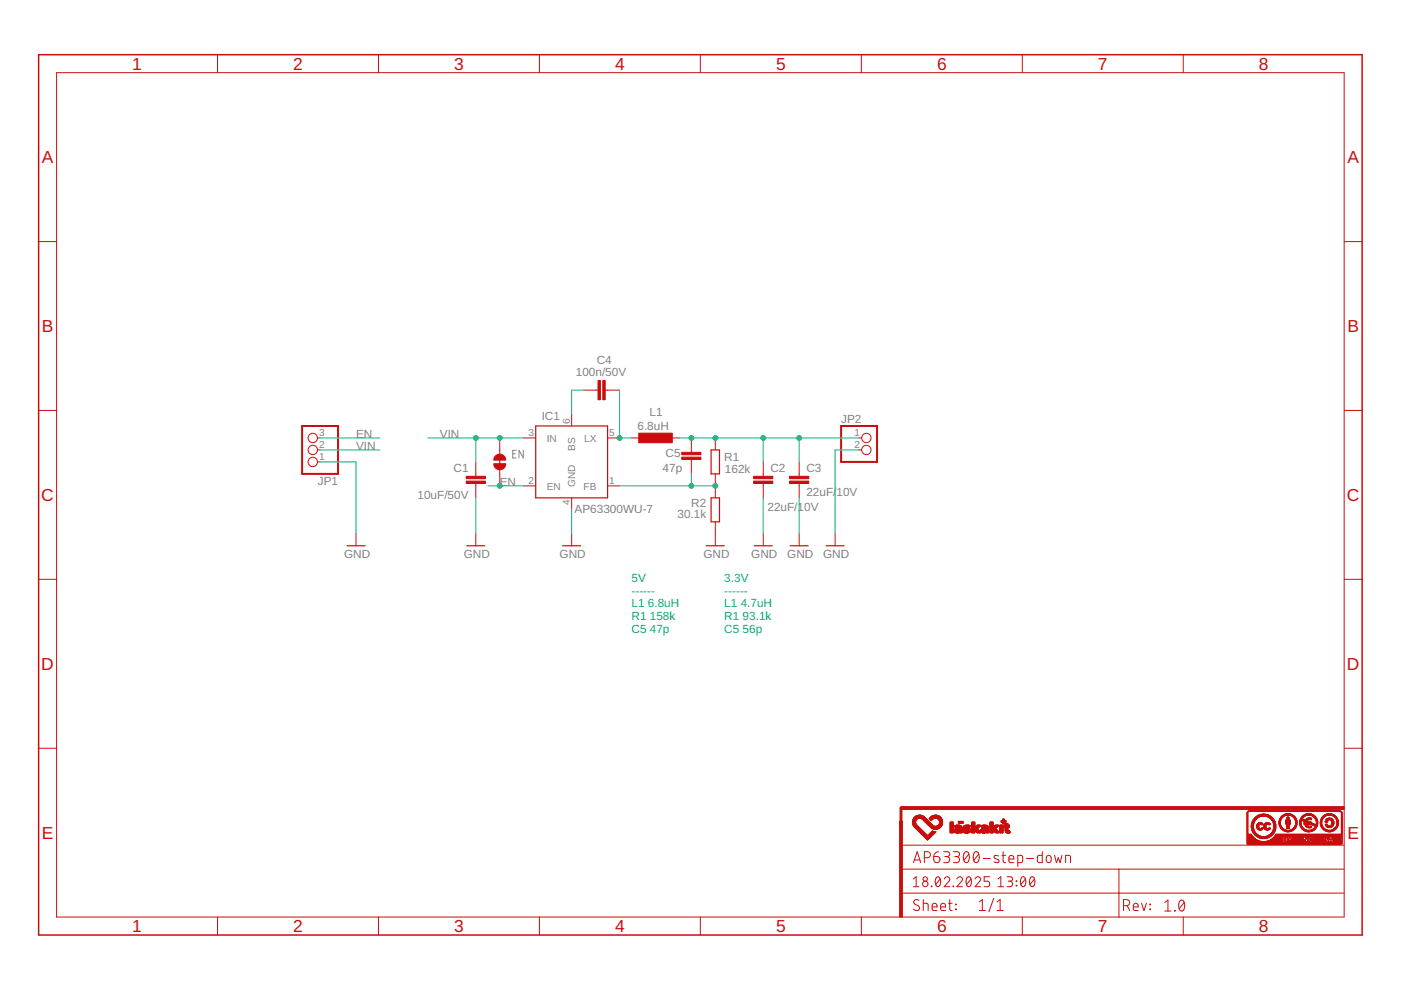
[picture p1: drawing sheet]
<svg xmlns="http://www.w3.org/2000/svg" width="297mm" height="210mm" viewBox="0 0 297 210" stroke-linecap="round" stroke-linejoin="round" font-family="sans-serif">
<defs><g id="words">
<g font-size="3.7" fill="#c90d0c">
<text x="28" y="14.8">1</text>
<text x="62.2" y="14.8">2</text>
<text x="96.3" y="14.8">3</text>
<text x="130.4" y="14.8">4</text>
<text x="164.5" y="14.8">5</text>
<text x="198.7" y="14.8">6</text>
<text x="232.8" y="14.8">7</text>
<text x="266.9" y="14.8">8</text>
<text x="8.9" y="34.6">A</text>
<text x="285.7" y="34.6">A</text>
<text x="8.9" y="70.4">B</text>
<text x="285.7" y="70.4">B</text>
<text x="8.8" y="106.2">C</text>
<text x="285.6" y="106.2">C</text>
<text x="8.8" y="142">D</text>
<text x="285.6" y="142">D</text>
<text x="8.9" y="177.8">E</text>
<text x="285.7" y="177.8">E</text>
<text x="28" y="197.6">1</text>
<text x="62.2" y="197.6">2</text>
<text x="96.3" y="197.6">3</text>
<text x="130.4" y="197.6">4</text>
<text x="164.5" y="197.6">5</text>
<text x="198.7" y="197.6">6</text>
<text x="232.8" y="197.6">7</text>
<text x="266.9" y="197.6">8</text>
</g>
<g font-size="2.5" fill="#808080">
<text x="126.5" y="77.2">C4</text>
<text x="122.1" y="79.8">100n/50V</text>
<text x="114.8" y="89.1">IC1</text>
<text x="137.7" y="88.2">L1</text>
<text x="178.3" y="89.7">JP2</text>
<text x="75.5" y="95.4">VIN</text>
<text x="75.5" y="92.9">EN</text>
<text x="93.3" y="92.9">VIN</text>
<text x="135.2" y="91.1">6.8uH</text>
<text x="96.2" y="100.1">C1</text>
<text x="140.5" y="100.1">47p</text>
<text x="141.1" y="96.9">C5</text>
<text x="153.6" y="97.7">R1</text>
<text x="153.7" y="100.2">162k</text>
<text x="163.3" y="100.1">C2</text>
<text x="171" y="100.1">C3</text>
<text x="67.4" y="102.9">JP1</text>
<text x="88.5" y="105.8">10uF/50V</text>
<text x="106" y="103">EN</text>
<text x="146.6" y="107.6">R2</text>
<text x="171" y="105.2">22uF/</text>
<text x="177.4" y="105.2">10V</text>
<text x="121.8" y="108.7">AP63300WU-7</text>
<text x="143.6" y="109.8">30.1k</text>
<text x="162.7" y="108.4">22uF/10V</text>
<text x="72.9" y="118.3">GND</text>
<text x="98.3" y="118.3">GND</text>
<text x="118.7" y="118.3">GND</text>
<text x="149.1" y="118.3">GND</text>
<text x="159.3" y="118.3">GND</text>
<text x="166.9" y="118.3">GND</text>
<text x="174.5" y="118.3">GND</text>
</g>
<g font-size="2.5" fill="#0dab76">
<text x="133.9" y="123.5">5V</text>
<text x="153.6" y="123.5">3.3V</text>
<text x="133.9" y="126.1">------</text>
<text x="133.9" y="128.8">L1</text>
<text x="133.9" y="131.5">R1</text>
<text x="137.4" y="128.8">6.8uH</text>
<text x="137.8" y="131.5">158k</text>
<text x="153.6" y="126.1">------</text>
<text x="153.6" y="128.8">L1</text>
<text x="153.6" y="131.5">R1</text>
<text x="157" y="128.8">4.7uH</text>
<text x="157.5" y="131.5">93.1k</text>
<text x="133.9" y="134.1">C5</text>
<text x="137.8" y="134.1">47p</text>
<text x="153.6" y="134.1">C5</text>
<text x="157.5" y="134.1">56p</text>
</g>
<g font-size="2.1" fill="#808080">
<text x="120.8" y="90" transform="rotate(-90 120.8 90)">6</text>
<text x="67.7" y="95.1">2</text>
<text x="67.7" y="92.5">3</text>
<text x="112" y="92.5">3</text>
<text x="115.9" y="93.6">IN</text>
<text x="122" y="95.5" transform="rotate(-90 122 95.5)">BS</text>
<text x="123.9" y="93.6">LX</text>
<text x="129.2" y="92.5">5</text>
<text x="181.2" y="92.5">1</text>
<text x="181.2" y="95.1">2</text>
<text x="67.7" y="97.6">1</text>
<text x="112" y="102.7">2</text>
<text x="115.9" y="103.8">EN</text>
<text x="120.8" y="107.1" transform="rotate(-90 120.8 107.1)">4</text>
<text x="122" y="103.2" transform="rotate(-90 122 103.2)">GND</text>
<text x="123.7" y="103.8">FB</text>
<text x="129.2" y="102.7">1</text>
</g>
</g></defs>
<path d="M108.7 96.2h.5M109.4 95.5h-.7v1.6h.7M111 95.5v1.6l-1-1.6v1.6" fill="none" stroke="#808080" stroke-width=".21"/>
<g fill="none" stroke="#c90d0c" stroke-width=".21">
<path d="M12 15.4h273v179h-273zM46.1 11.6v3.8M80.2 11.6v3.8M114.4 11.6v3.8M148.5 11.6v3.8M182.6 11.6v3.8M216.7 11.6v3.8M250.9 11.6v3.8M8.2 51.2h3.8M285 51.2h3.8M8.2 87h3.8M67.3 92.9h.6"/>
<path d="M67.3 97.9h.6M67.3 95.4h.6M100.9 97.9v3.1M106 92.9v3.4M106 99.6v3.4M111 92.9h2.6M121.2 87.8v2.5M123.7 82.7h3.1M128.3 82.7h3.1M128.8 92.9h2.6M133.9 92.9h2.5M141.5 92.9h2.5"/>
<path d="M146.6 92.9v3M146.6 97.4v3.1M151.7 92.9v2.5M161.8 97.9v3.1M169.4 97.9v3.1M182.1 92.9h.6M182.1 95.4h.6M285 87h3.8M75.5 113.2v2.5M100.9 102.5v3.1M100.9 113.2v2.5M111 103h2.6"/>
<path d="M121.2 105.6v2.5M121.2 113.2v2.5M128.8 103h2.6M151.7 100.5v5.1M151.7 110.6v5.1M161.8 102.5v3.1M161.8 113.2v2.5M169.4 102.5v3.1M169.4 113.2v2.5M177.1 113.2v2.5M8.2 122.8h3.8M285 122.8h3.8"/>
<path d="M8.2 158.6h3.8M285 158.6h3.8M191 179.2h94M46.1 194.4v3.8M80.2 194.4v3.8M114.4 194.4v3.8M148.5 194.4v3.8M182.6 194.4v3.8M191 189.4h94M191 184.3h94M193.7 186.4l.5-.5v2.1M193.7 188h1.1"/>
<path d="M193.7 182.9l.8-2.3 .7 2.3M193.9 182.3h1.1M194.8 190.9a.58 .58 0 0 0-.8-.1 .58 .58 0 0 0 0 .9l.7 .4a.58 .58 0 0 1 .1 .9 .58 .58 0 0 1-.9-.1l-.2-.2M195.7 191.5l1 .1 .1 1.5M195.7 190.7v2.4M196 181.9h.6a.65 .65 0 0 0 .7-.7 .65 .65 0 0 0-.7-.6h-.6v2.3M197.5 187.9l.1 .1zM197.6 192.3h1.1a.55 .55 0 0 0-.4-.8 .55 .55 0 0 0-.7 .5l.1 1 1 .1M198 181.6h.8a.66 .66 0 0 1 .5 .7 .66 .66 0 0 1-.7 .6 .66 .66 0 0 1-.6-.6zM198.5 186l.2-.1a.89 .89 0 0 1 .7 1.3v.3a.51 .51 0 0 1-.5 .5 .51 .51 0 0 1-.5-.5l-.1-.8zM199 180.6l-.7 .3-.3 .7M199.3 186.4l-.9 1.1"/>
<path d="M199.4 192.3h1.1a.55 .55 0 0 0-.4-.8 .55 .55 0 0 0-.7 .5l.2 1 .9 .1M200.1 180.6h.8a.52 .52 0 0 1 .5 .5 .52 .52 0 0 1-.5 .5h-.6M200.2 186.4a.58 .58 0 0 1 .8-.5 .58 .58 0 0 1 .2 .9l-1 1.2h1.2M200.7 181.6a.65 .65 0 0 1 .7 .7 .65 .65 0 0 1-.7 .6h-.6M201.1 191.5h.8M201.4 190.7v2.1l.5 .3M202.1 187.9l.1 .1zM202.1 180.6h.8a.52 .52 0 0 1 .5 .5 .52 .52 0 0 1-.5 .5h-.5M202.6 191.7l.1 .1zM202.6 192.7l.1 .2zM202.8 181.6a.65 .65 0 0 1 .7 .7 .65 .65 0 0 1-.7 .6h-.7M202.9 186.4a.58 .58 0 0 1 .8-.5 .58 .58 0 0 1 .2 .9l-1 1.2h1.2"/>
<path d="M204.5 180.8a.53 .53 0 0 1 .6-.2 .53 .53 0 0 1 .3 .6 1.34 1.34 0 0 1-.5 1.7 1.4 1.4 0 0 1-.4-2.1zM205.1 186l.1-.1a.87 .87 0 0 1 .8 1.3 .59 .59 0 0 1-.6 .8 .59 .59 0 0 1-.6-.8v-.5zM205.4 181.1l-1 1.3M205.9 186.4l-1 1.1M206.6 180.8a.55 .55 0 0 1 .6-.2 .55 .55 0 0 1 .3 .6 1.32 1.32 0 0 1-.5 1.7 1.44 1.44 0 0 1-.4-2.1zM206.7 186.4a.58 .58 0 0 1 .9-.5 .58 .58 0 0 1 .1 .9l-1 1.2h1.2M207.5 181.1l-1 1.3M207.6 193.1h1.3M207.6 191.2l.7-.5v2.4M208.4 182h1.6M209.8 185.9h-1.1v.9h.7a.59 .59 0 0 1 .4 .6 .59 .59 0 0 1-.4 .6h-.7M210.7 190.5l-1 2.8"/>
<path d="M211.4 193.1h1.3M211.4 191.2l.6-.5v2.4M211.6 188h1.2M211.6 186.4l.6-.5v2.1M211.7 181.5l-.8-.1-.1 .4 1 .6v.4l-.3 .1-.7-.1M212.4 181.4h.8M212.7 180.6v2.1l.5 .2M213.5 185.9h.7a.48 .48 0 0 1 .5 .5 .48 .48 0 0 1-.5 .4h-.4M213.9 182.1h1a.55 .55 0 0 0-.3-.7 .55 .55 0 0 0-.7 .5l.1 .9 .9 .1M214.1 186.8a.58 .58 0 0 1 .6 .6 .58 .58 0 0 1-.6 .6h-.6M215.5 187.7l.1 .1zM215.5 186.8l.1 .1z"/>
<path d="M215.8 182.9h.8l.2-.2v-1l-.2-.3h-.8v2.3M216.6 186l.1-.1a.87 .87 0 0 1 .8 1.3 .59 .59 0 0 1-.6 .8 .59 .59 0 0 1-.5-.8zM216.7 194.4v3.8M217.4 186.4l-.9 1.1M217.6 182h1.6M218.5 186l.2-.1a.87 .87 0 0 1 .7 1.3 .59 .59 0 0 1-.5 .8 .59 .59 0 0 1-.6-.8v-.8zM219.3 186.4l-.9 1.1M221 180.6v2.3h-.8l-.3-.4 .1-.9 .2-.2h.8M222 181.5l.4-.1a.92 .92 0 0 1 .2 1.4l-.3 .1-.3-.2-.2-.3zM223.6 181.4l.4 1.5 .4-1 .4 1 .3-1.5M225.9 182.9v-1.5l1 .1 .1 1.4M237.2 184.3v10.2"/>
<path d="M238.2 192h.7a.65 .65 0 0 0 .6-.6 .65 .65 0 0 0-.6-.7h-.7v2.4M239 192l.5 1.1M240.3 192.3h1a.55 .55 0 0 0-.3-.8 .55 .55 0 0 0-.7 .5l.1 1 .9 .1M242 191.5l.5 1.6 .6-1.6M243.8 192.7l.1 .2zM243.8 191.7l.1 .1zM247 191.3l.6-.5v2.4M247 193.2h1.3M249 193l.2 .2zM250.2 191a.53 .53 0 0 1 .6-.1 .53 .53 0 0 1 .3 .5 1.34 1.34 0 0 1-.6 1.8 1.4 1.4 0 0 1-.3-2.2zM250.9 194.4v3.8M251.1 191.3l-1.1 1.4"/>
<circle cx="66.3" cy="97.9" r=".99"/>
<circle cx="66.3" cy="95.4" r=".99"/>
<circle cx="66.3" cy="92.9" r=".99"/>
<circle cx="183.7" cy="95.4" r=".99"/>
<circle cx="183.7" cy="92.9" r=".99"/>
<circle cx="196.2" cy="187.4" r=".58"/>
<circle cx="196.2" cy="186.4" r=".47"/>
</g>
<path d="M106 96.9v1.8M113.6 90.3h15.2v15.3h-15.2zM150.8 95.4h1.7v5.1h-1.7zM73.6 115.7h3.8M99 115.7h3.8M119.3 115.7h3.8M149.8 115.7h3.8M150.8 105.6h1.7v5h-1.7zM159.9 115.7h3.8M167.5 115.7h3.8M175.2 115.7h3.8" fill="none" stroke="#c90d0c" stroke-width=".25"/>
<g fill="#c90d0c" stroke="#c90d0c" stroke-width=".21">
<path d="M135.4 91.8h7.1v2.1h-7.1z"/>
<path d="M127.8 80.7h.5v4.1h-.5z"/>
<path d="M126.8 80.7h.5v4.1h-.5z"/>
<path d="M98.8 102h4.1v.5h-4.1z"/>
<path d="M98.8 101h4.1v.5h-4.1z"/>
<path d="M159.8 102h4.1v.5h-4.1z"/>
<path d="M159.8 101h4.1v.5h-4.1z"/>
<path d="M167.4 102h4.1v.5h-4.1z"/>
<path d="M167.4 101h4.1v.5h-4.1z"/>
<path d="M144.5 96.9h4.1v.5h-4.1z"/>
<path d="M144.5 95.9h4.1v.5h-4.1z"/>
<path d="M190.7 174.1h.6v20.3h-.6z"/>
<path d="M191 171h94v.6h-94z"/>
<path d="M196.6 178l.1 .1z"/>
<path d="M196.6 178h.2z"/>
<path d="M196.5 177.9l.3 .1z"/>
<path d="M196.5 177.9h.3z"/>
<path d="M196.4 177.9h.5z"/>
<path d="M196.4 177.8l.5 .1z"/>
<path d="M196.3 177.8h.7z"/>
<path d="M196.3 177.7l.7 .1z"/>
<path d="M196.3 177.7l.8 .1z"/>
<path d="M196.3 177.7h.8z"/>
<path d="M196.2 177.7h.9z"/>
<path d="M196.2 177.6l.9 .1z"/>
<path d="M196.1 177.6h1.1z"/>
<path d="M196.1 177.5l1.1 .1z"/>
<path d="M196.1 177.5h1.2z"/>
<path d="M196 177.5h1.3z"/>
<path d="M196 177.4l1.3 .1z"/>
<path d="M196 177.4h1.3z"/>
<path d="M195.9 177.4h1.5z"/>
<path d="M195.9 177.3l1.5 .1z"/>
<path d="M195.9 177.3l1.6 .1z"/>
<path d="M195.8 177.3h1.7z"/>
<path d="M195.8 177.2l1.7 .1z"/>
<path d="M195.8 177.2h.9z"/>
<path d="M196.7 177.2h.8z"/>
<path d="M195.7 177.2h1z"/>
<path d="M196.7 177.2h.9z"/>
<path d="M195.7 177.1l.9 .1z"/>
<path d="M196.7 177.1l.9 .1z"/>
<path d="M195.7 177.1h.9z"/>
<path d="M196.7 177.1h1z"/>
<path d="M195.6 177.1h1z"/>
<path d="M196.8 177.1h.9z"/>
<path d="M195.6 177l.9 .1z"/>
<path d="M196.8 177l.9 .1z"/>
<path d="M195.5 177h1z"/>
<path d="M196.9 177h.9z"/>
<path d="M195.5 177h.9z"/>
<path d="M195.5 176.9l.9 .1z"/>
<path d="M197 176.9l.9 .1z"/>
<path d="M195.5 176.9h.9z"/>
<path d="M197 176.9h.9z"/>
<path d="M195.4 176.9h.9z"/>
<path d="M195.4 176.8l.9 .1z"/>
<path d="M197 176.8l.9 .1z"/>
<path d="M197 176.8l1 .1z"/>
<path d="M195.3 176.8h1z"/>
<path d="M197.1 176.8h.9z"/>
<path d="M195.3 176.7l.9 .1z"/>
<path d="M197.1 176.7l.9 .1z"/>
<path d="M195.2 176.7l1 .1z"/>
<path d="M197.2 176.7l.8 .1z"/>
<path d="M195.2 176.7h1z"/>
<path d="M197.2 176.7h.8z"/>
<path d="M197.2 176.7h.9z"/>
<path d="M195.2 176.6l.9 .1z"/>
<path d="M197.2 176.6l.9 .1z"/>
<path d="M195.1 176.6h1z"/>
<path d="M197.3 176.6h.9z"/>
<path d="M202.8 176.6h.4z"/>
<path d="M204.7 176.6h.5z"/>
<path d="M208.4 176.6h.4z"/>
<path d="M213.5 176.6h.5z"/>
<path d="M195.1 176.6h.9z"/>
<path d="M201.5 176.6h.6z"/>
<path d="M202.6 176.6h.7z"/>
<path d="M203.4 176.6h.6z"/>
<path d="M204.5 176.6h.9z"/>
<path d="M206 176.6h.7z"/>
<path d="M207.2 176.6h.7z"/>
<path d="M208.2 176.6h.7z"/>
<path d="M209 176.6h.6z"/>
<path d="M209.9 176.6h.6z"/>
<path d="M211.1 176.6h.7z"/>
<path d="M212 176.6h.6z"/>
<path d="M213.4 176.6h.7z"/>
<path d="M195.1 176.5l.9 .1z"/>
<path d="M197.4 176.5l.8 .1z"/>
<path d="M201.5 176.5l.6 .1z"/>
<path d="M202.5 176.5l1.5 .1z"/>
<path d="M204.3 176.5l1.2 .1z"/>
<path d="M206 176.5l.7 .1z"/>
<path d="M207.2 176.5l.7 .1z"/>
<path d="M208.2 176.5l.8 .1z"/>
<path d="M209 176.5l.6 .1z"/>
<path d="M209.9 176.5l.6 .1z"/>
<path d="M211.1 176.5l.7 .1z"/>
<path d="M212 176.5l.6 .1z"/>
<path d="M213.3 176.5l.9 .1z"/>
<path d="M195.1 176.5h.9z"/>
<path d="M197.4 176.5h.8z"/>
<path d="M201.5 176.5h.6z"/>
<path d="M202.5 176.5h1.5z"/>
<path d="M204.3 176.5h1.2z"/>
<path d="M206 176.5h.7z"/>
<path d="M207.2 176.5h.7z"/>
<path d="M208.2 176.5h.8z"/>
<path d="M209 176.5h.6z"/>
<path d="M209.9 176.5h.6z"/>
<path d="M211.1 176.5h.7z"/>
<path d="M212 176.5h.6z"/>
<path d="M213.3 176.5h.9z"/>
<path d="M195 176.5h.9z"/>
<path d="M197.4 176.5h.9z"/>
<path d="M204.2 176.5h1.3z"/>
<path d="M207.1 176.5h.8z"/>
<path d="M208.1 176.5h.9z"/>
<path d="M211 176.5h.8z"/>
<path d="M195 176.4l.9 .1z"/>
<path d="M197.4 176.4l1 .1z"/>
<path d="M201.5 176.4l.6 .1z"/>
<path d="M202.4 176.4l1.6 .1z"/>
<path d="M204.2 176.4l1.4 .1z"/>
<path d="M206 176.4l.7 .1z"/>
<path d="M207.1 176.4l.8 .1z"/>
<path d="M208.1 176.4l1.5 .1z"/>
<path d="M209.9 176.4l.6 .1z"/>
<path d="M210.9 176.4l.9 .1z"/>
<path d="M212 176.4l.6 .1z"/>
<path d="M213.2 176.4l1 .1z"/>
<path d="M194.9 176.4h1z"/>
<path d="M197.5 176.4h.9z"/>
<path d="M201.5 176.4h.6z"/>
<path d="M202.4 176.4h1.6z"/>
<path d="M204.2 176.4h1.5z"/>
<path d="M206 176.4h.7z"/>
<path d="M207.1 176.4h.7z"/>
<path d="M208 176.4h1.6z"/>
<path d="M209.9 176.4h.6z"/>
<path d="M211 176.4h.7z"/>
<path d="M212 176.4h.6z"/>
<path d="M213.2 176.4h.9z"/>
<path d="M194.9 176.4h.9z"/>
<path d="M210.9 176.4h.8z"/>
<path d="M194.9 176.3l.9 .1z"/>
<path d="M197.5 176.3l.9 .1z"/>
<path d="M201.5 176.3l.6 .1z"/>
<path d="M202.4 176.3l1.6 .1z"/>
<path d="M204.2 176.3l1.5 .1z"/>
<path d="M206 176.3l.7 .1z"/>
<path d="M207.1 176.3l.7 .1z"/>
<path d="M208 176.3l1.6 .1z"/>
<path d="M209.9 176.3l.6 .1z"/>
<path d="M210.9 176.3l.8 .1z"/>
<path d="M212 176.3l.6 .1z"/>
<path d="M213.2 176.3l.9 .1z"/>
<path d="M197.6 176.3l.8 .1z"/>
<path d="M204.3 176.3l1.4 .1z"/>
<path d="M207 176.3l.8 .1z"/>
<path d="M194.9 176.3h.8z"/>
<path d="M197.6 176.3h.4z"/>
<path d="M201.5 176.3h.6z"/>
<path d="M202.4 176.3h1.6z"/>
<path d="M204.3 176.3h1.4z"/>
<path d="M206 176.3h.7z"/>
<path d="M207 176.3h.7z"/>
<path d="M208 176.3h1.6z"/>
<path d="M209.9 176.3h.6z"/>
<path d="M210.9 176.3h.7z"/>
<path d="M212 176.3h.6z"/>
<path d="M213.2 176.3h.9z"/>
<path d="M194.8 176.3h.9z"/>
<path d="M204.3 176.3h1.5z"/>
<path d="M194.8 176.2l.9 .1z"/>
<path d="M197.7 176.2l.1 .1z"/>
<path d="M201.5 176.2l.6 .1z"/>
<path d="M202.4 176.2l1.6 .1z"/>
<path d="M204.3 176.2l1.4 .1z"/>
<path d="M206 176.2l.7 .1z"/>
<path d="M206.9 176.2l.8 .1z"/>
<path d="M208 176.2l1.6 .1z"/>
<path d="M209.9 176.2l.6 .1z"/>
<path d="M210.8 176.2l.8 .1z"/>
<path d="M212 176.2l.6 .1z"/>
<path d="M213.2 176.2l.9 .1z"/>
<path d="M194.7 176.2h1z"/>
<path d="M201.5 176.2h.6z"/>
<path d="M202.3 176.2h.8z"/>
<path d="M203.2 176.2h.8z"/>
<path d="M204.3 176.2h1.4z"/>
<path d="M206 176.2h.7z"/>
<path d="M206.9 176.2h.7z"/>
<path d="M208 176.2h.7z"/>
<path d="M208.8 176.2h.8z"/>
<path d="M209.9 176.2h.6z"/>
<path d="M210.8 176.2h.8z"/>
<path d="M212 176.2h.6z"/>
<path d="M213.2 176.2h.9z"/>
<path d="M194.7 176.2h.9z"/>
<path d="M202.4 176.2h.6z"/>
<path d="M203.3 176.2h.7z"/>
<path d="M204.3 176.2h.6z"/>
<path d="M205 176.2h.8z"/>
<path d="M208 176.2h.6z"/>
<path d="M208.9 176.2h.7z"/>
<path d="M209.9 176.2h.7z"/>
<path d="M210.8 176.2h.7z"/>
<path d="M213.1 176.2h.9z"/>
<path d="M194.7 176.1l.9 .1z"/>
<path d="M201.5 176.1l.6 .1z"/>
<path d="M202.4 176.1l.6 .1z"/>
<path d="M203.3 176.1l.7 .1z"/>
<path d="M204.3 176.1l.6 .1z"/>
<path d="M205 176.1l.8 .1z"/>
<path d="M206 176.1l.7 .1z"/>
<path d="M206.9 176.1l.7 .1z"/>
<path d="M208 176.1l.6 .1z"/>
<path d="M208.9 176.1l.7 .1z"/>
<path d="M209.9 176.1l.7 .1z"/>
<path d="M210.8 176.1l.7 .1z"/>
<path d="M212 176.1l.6 .1z"/>
<path d="M213.1 176.1l.9 .1z"/>
<path d="M194.6 176.1h1z"/>
<path d="M201.5 176.1h.6z"/>
<path d="M202.3 176.1h.6z"/>
<path d="M203.3 176.1h.7z"/>
<path d="M204.3 176.1h.4z"/>
<path d="M205.1 176.1h.7z"/>
<path d="M206 176.1h.7z"/>
<path d="M206.8 176.1h.8z"/>
<path d="M208 176.1h.6z"/>
<path d="M209 176.1h.6z"/>
<path d="M209.9 176.1h.7z"/>
<path d="M210.7 176.1h.8z"/>
<path d="M212 176.1h.6z"/>
<path d="M213.1 176.1h.7z"/>
<path d="M213.9 176.1h.1z"/>
<path d="M194.6 176.1h.9z"/>
<path d="M203.4 176.1h.6z"/>
<path d="M204.4 176.1h.1z"/>
<path d="M205.2 176.1h.6z"/>
<path d="M206.1 176.1h1.5z"/>
<path d="M209.9 176.1h.8z"/>
<path d="M213.1 176.1h.6z"/>
<path d="M194.6 176l.9 .1z"/>
<path d="M201.5 176l.6 .1z"/>
<path d="M202.3 176l.6 .1z"/>
<path d="M203.4 176l.6 .1z"/>
<path d="M205.1 176l.7 .1z"/>
<path d="M206.1 176l1.4 .1z"/>
<path d="M208 176l.6 .1z"/>
<path d="M209 176l.6 .1z"/>
<path d="M209.9 176l1.5 .1z"/>
<path d="M212 176l.6 .1z"/>
<path d="M213.1 176l.6 .1z"/>
<path d="M194.5 176h1z"/>
<path d="M201.5 176h.6z"/>
<path d="M202.4 176h.6z"/>
<path d="M203.4 176h.6z"/>
<path d="M204.9 176h.9z"/>
<path d="M206.1 176h1.4z"/>
<path d="M207.9 176h.7z"/>
<path d="M209 176h.6z"/>
<path d="M209.9 176h1.5z"/>
<path d="M212 176h.6z"/>
<path d="M213.1 176h.6z"/>
<path d="M194.5 176h.9z"/>
<path d="M202.4 176h.7z"/>
<path d="M204.6 176h1.2z"/>
<path d="M206 176h1.5z"/>
<path d="M208 176h.7z"/>
<path d="M194.5 175.9l.9 .1z"/>
<path d="M201.5 175.9l.6 .1z"/>
<path d="M202.4 175.9l.7 .1z"/>
<path d="M203.4 175.9l.6 .1z"/>
<path d="M204.6 175.9l1.1 .1z"/>
<path d="M206 175.9l1.5 .1z"/>
<path d="M208 175.9l.7 .1z"/>
<path d="M209 175.9l.6 .1z"/>
<path d="M209.9 175.9l1.4 .1z"/>
<path d="M212 175.9l.6 .1z"/>
<path d="M213.1 175.9l.6 .1z"/>
<path d="M202.4 175.9l1.6 .1z"/>
<path d="M208 175.9l1.6 .1z"/>
<path d="M194.4 175.9h.9z"/>
<path d="M201.5 175.9h.6z"/>
<path d="M202.4 175.9h1.6z"/>
<path d="M204.5 175.9h1.2z"/>
<path d="M206 175.9h1.4z"/>
<path d="M208 175.9h1.6z"/>
<path d="M209.9 175.9h1.4z"/>
<path d="M212 175.9h.6z"/>
<path d="M213.1 175.9h.6z"/>
<path d="M194.4 175.8l.9 .1z"/>
<path d="M201.5 175.8l.6 .1z"/>
<path d="M202.4 175.8l1.6 .1z"/>
<path d="M204.4 175.8l1.3 .1z"/>
<path d="M206 175.8l1.4 .1z"/>
<path d="M208 175.8l1.6 .1z"/>
<path d="M209.9 175.8l1.4 .1z"/>
<path d="M212 175.8l.6 .1z"/>
<path d="M213.1 175.8l.6 .1z"/>
<path d="M194.3 175.8l1 .1z"/>
<path d="M198.2 175.8l.3 .1z"/>
<path d="M204.3 175.8l1.4 .1z"/>
<path d="M208.1 175.8l1.5 .1z"/>
<path d="M194.3 175.8h1z"/>
<path d="M198.2 175.8h.3z"/>
<path d="M201.5 175.8h.6z"/>
<path d="M202.4 175.8h1.6z"/>
<path d="M204.3 175.8h1.4z"/>
<path d="M206 175.8h1.4z"/>
<path d="M208.1 175.8h1.5z"/>
<path d="M209.9 175.8h1.4z"/>
<path d="M212 175.8h.6z"/>
<path d="M213.1 175.8h.6z"/>
<path d="M194.3 175.7l.9 .1z"/>
<path d="M197.9 175.7l.9 .1z"/>
<path d="M201.5 175.7l.6 .1z"/>
<path d="M202.5 175.7l1.5 .1z"/>
<path d="M204.3 175.7l1.4 .1z"/>
<path d="M206 175.7l1.3 .1z"/>
<path d="M208.1 175.7l1.5 .1z"/>
<path d="M209.9 175.7l1.3 .1z"/>
<path d="M212 175.7l.6 .1z"/>
<path d="M213.1 175.7l.6 .1z"/>
<path d="M194.2 175.7l1 .1z"/>
<path d="M197.8 175.7l1.1 .1z"/>
<path d="M194.2 175.7h1z"/>
<path d="M197.8 175.7h1.1z"/>
<path d="M201.5 175.7h.6z"/>
<path d="M202.5 175.7h1.5z"/>
<path d="M204.3 175.7h1.4z"/>
<path d="M206 175.7h1.3z"/>
<path d="M208.1 175.7h1.5z"/>
<path d="M209.9 175.7h1.3z"/>
<path d="M212 175.7h.6z"/>
<path d="M213.1 175.7h.6z"/>
<path d="M194.2 175.7h.9z"/>
<path d="M202.6 175.7h1.4z"/>
<path d="M204.3 175.7h1.3z"/>
<path d="M208.2 175.7h1.4z"/>
<path d="M202.7 175.7h1.3z"/>
<path d="M204.3 175.7h1.2z"/>
<path d="M206 175.7h1.2z"/>
<path d="M208.3 175.7h1.3z"/>
<path d="M209.9 175.7h1.2z"/>
<path d="M194.2 175.6l.9 .1z"/>
<path d="M197.7 175.6l1.3 .1z"/>
<path d="M201.5 175.6l.6 .1z"/>
<path d="M202.7 175.6l1.3 .1z"/>
<path d="M204.3 175.6l1.2 .1z"/>
<path d="M206 175.6l1.3 .1z"/>
<path d="M208.3 175.6l1.3 .1z"/>
<path d="M209.9 175.6l1.3 .1z"/>
<path d="M212 175.6l.6 .1z"/>
<path d="M213.1 175.6l.6 .1z"/>
<path d="M194.1 175.6h1z"/>
<path d="M197.6 175.6h1.6z"/>
<path d="M201.5 175.6h.6z"/>
<path d="M203.4 175.6h.6z"/>
<path d="M204.3 175.6h1.1z"/>
<path d="M206 175.6h1.3z"/>
<path d="M209 175.6h.6z"/>
<path d="M209.9 175.6h1.3z"/>
<path d="M212 175.6h.6z"/>
<path d="M213.1 175.6h.6z"/>
<path d="M194.1 175.6h.9z"/>
<path d="M197.5 175.6h1.7z"/>
<path d="M204.3 175.6h.9z"/>
<path d="M194.1 175.5l.9 .1z"/>
<path d="M197.4 175.5l1.9 .1z"/>
<path d="M201.5 175.5l.6 .1z"/>
<path d="M203.3 175.5l.7 .1z"/>
<path d="M204.2 175.5l.8 .1z"/>
<path d="M206 175.5l1.4 .1z"/>
<path d="M208.2 175.5l.1 .1z"/>
<path d="M209 175.5l.6 .1z"/>
<path d="M209.9 175.5l1.4 .1z"/>
<path d="M212 175.5l.6 .1z"/>
<path d="M213.1 175.5l.6 .1z"/>
<path d="M194.1 175.5h.9z"/>
<path d="M197.4 175.5h1.9z"/>
<path d="M201.5 175.5h.6z"/>
<path d="M203.3 175.5h.7z"/>
<path d="M204.2 175.5h.8z"/>
<path d="M206 175.5h1.4z"/>
<path d="M208.2 175.5h.1z"/>
<path d="M209 175.5h.6z"/>
<path d="M209.9 175.5h1.4z"/>
<path d="M212 175.5h.6z"/>
<path d="M213.1 175.5h.6z"/>
<path d="M194 175.5h.9z"/>
<path d="M202.5 175.5h.2z"/>
<path d="M204.2 175.5h.7z"/>
<path d="M208.2 175.5h.2z"/>
<path d="M208.9 175.5h.7z"/>
<path d="M202.5 175.5h.3z"/>
<path d="M203.3 175.5h.6z"/>
<path d="M204.2 175.5h.6z"/>
<path d="M205.4 175.5h.1z"/>
<path d="M206 175.5h.7z"/>
<path d="M206.7 175.5h.8z"/>
<path d="M208.1 175.5h.4z"/>
<path d="M209.9 175.5h.6z"/>
<path d="M210.6 175.5h.7z"/>
<path d="M194 175.4l.9 .1z"/>
<path d="M197.4 175.4l1.9 .1z"/>
<path d="M201.5 175.4l.6 .1z"/>
<path d="M202.5 175.4l.3 .1z"/>
<path d="M203.3 175.4l.6 .1z"/>
<path d="M204.2 175.4l.6 .1z"/>
<path d="M205.4 175.4l.1 .1z"/>
<path d="M206 175.4l.7 .1z"/>
<path d="M206.7 175.4l.8 .1z"/>
<path d="M208.1 175.4l.4 .1z"/>
<path d="M208.9 175.4l.7 .1z"/>
<path d="M209.9 175.4l.6 .1z"/>
<path d="M210.6 175.4l.7 .1z"/>
<path d="M212 175.4l.6 .1z"/>
<path d="M213.1 175.4l.6 .1z"/>
<path d="M193.9 175.4l1 .1z"/>
<path d="M197.3 175.4l2.1 .1z"/>
<path d="M202.5 175.4l1.4 .1z"/>
<path d="M204.3 175.4l.6 .1z"/>
<path d="M205.3 175.4l.3 .1z"/>
<path d="M208.1 175.4l1.5 .1z"/>
<path d="M210.6 175.4l.8 .1z"/>
<path d="M212.9 175.4l1.1 .1z"/>
<path d="M193.9 175.4h.9z"/>
<path d="M197.3 175.4h2.1z"/>
<path d="M201.5 175.4h.6z"/>
<path d="M202.5 175.4h1.4z"/>
<path d="M204.3 175.4h.6z"/>
<path d="M205.3 175.4h.3z"/>
<path d="M206 175.4h.7z"/>
<path d="M206.8 175.4h.7z"/>
<path d="M208.2 175.4h1.3z"/>
<path d="M209.9 175.4h.6z"/>
<path d="M210.7 175.4h.7z"/>
<path d="M212 175.4h.6z"/>
<path d="M212.9 175.4h1.1z"/>
<path d="M193.9 175.3l.9 .1z"/>
<path d="M197.3 175.3l2.1 .1z"/>
<path d="M201.5 175.3l.6 .1z"/>
<path d="M202.5 175.3l1.4 .1z"/>
<path d="M204.3 175.3l1.3 .1z"/>
<path d="M206 175.3l.7 .1z"/>
<path d="M206.8 175.3l.7 .1z"/>
<path d="M208.1 175.3l1.4 .1z"/>
<path d="M209.9 175.3l.6 .1z"/>
<path d="M210.7 175.3l.7 .1z"/>
<path d="M212 175.3l.6 .1z"/>
<path d="M212.9 175.3l1.1 .1z"/>
<path d="M193.8 175.3l1 .1z"/>
<path d="M197.3 175.3l2.2 .1z"/>
<path d="M206.8 175.3l.8 .1z"/>
<path d="M210.7 175.3l.8 .1z"/>
<path d="M193.8 175.3h1z"/>
<path d="M197.3 175.3h2.2z"/>
<path d="M201.5 175.3h.6z"/>
<path d="M202.5 175.3h1.4z"/>
<path d="M204.3 175.3h1.3z"/>
<path d="M206 175.3h.7z"/>
<path d="M206.8 175.3h.8z"/>
<path d="M208.1 175.3h1.4z"/>
<path d="M209.9 175.3h.6z"/>
<path d="M210.7 175.3h.8z"/>
<path d="M212 175.3h.6z"/>
<path d="M212.9 175.3h1.1z"/>
<path d="M197.2 175.3h2.3z"/>
<path d="M193.8 175.2l.9 .1z"/>
<path d="M197.1 175.2l2.5 .1z"/>
<path d="M201.5 175.2l.6 .1z"/>
<path d="M202.4 175.2l1.5 .1z"/>
<path d="M204.3 175.2l1.3 .1z"/>
<path d="M206 175.2l.7 .1z"/>
<path d="M206.9 175.2l.7 .1z"/>
<path d="M208.1 175.2l1.4 .1z"/>
<path d="M209.9 175.2l.6 .1z"/>
<path d="M210.8 175.2l.7 .1z"/>
<path d="M212 175.2l.6 .1z"/>
<path d="M212.9 175.2l1.1 .1z"/>
<path d="M193.8 175.2h.8z"/>
<path d="M197.1 175.2h2.5z"/>
<path d="M201.5 175.2h.6z"/>
<path d="M202.4 175.2h1.5z"/>
<path d="M204.3 175.2h1.4z"/>
<path d="M206 175.2h.7z"/>
<path d="M206.9 175.2h.8z"/>
<path d="M208.1 175.2h1.4z"/>
<path d="M209.9 175.2h.6z"/>
<path d="M210.8 175.2h.8z"/>
<path d="M212 175.2h.6z"/>
<path d="M212.9 175.2h1.1z"/>
<path d="M193.7 175.2h.9z"/>
<path d="M197.1 175.2h1.1z"/>
<path d="M198.5 175.2h1.1z"/>
<path d="M202.4 175.2h1.4z"/>
<path d="M207 175.2h.7z"/>
<path d="M208 175.2h1.5z"/>
<path d="M210.9 175.2h.7z"/>
<path d="M193.7 175.1l.9 .1z"/>
<path d="M197 175.1l1 .1z"/>
<path d="M198.7 175.1l.9 .1z"/>
<path d="M201.5 175.1l.6 .1z"/>
<path d="M202.4 175.1l1.4 .1z"/>
<path d="M204.4 175.1l1.3 .1z"/>
<path d="M206 175.1l.7 .1z"/>
<path d="M207 175.1l.8 .1z"/>
<path d="M208 175.1l1.4 .1z"/>
<path d="M209.9 175.1l.6 .1z"/>
<path d="M210.9 175.1l.8 .1z"/>
<path d="M212 175.1l.6 .1z"/>
<path d="M212.9 175.1l1.1 .1z"/>
<path d="M193.7 175.1h.8z"/>
<path d="M197 175.1h.9z"/>
<path d="M198.7 175.1h1z"/>
<path d="M201.5 175.1h.6z"/>
<path d="M202.4 175.1h1.4z"/>
<path d="M204.4 175.1h1.3z"/>
<path d="M206 175.1h.7z"/>
<path d="M207 175.1h.8z"/>
<path d="M208 175.1h1.4z"/>
<path d="M209.9 175.1h.6z"/>
<path d="M210.9 175.1h.8z"/>
<path d="M212 175.1h.6z"/>
<path d="M212.9 175.1h1.1z"/>
<path d="M193.7 175l.8 .1z"/>
<path d="M196.9 175l1 .1z"/>
<path d="M198.8 175l.9 .1z"/>
<path d="M201.5 175l.6 .1z"/>
<path d="M202.5 175l1.2 .1z"/>
<path d="M204.5 175l1.2 .1z"/>
<path d="M206 175l.7 .1z"/>
<path d="M207.1 175l.8 .1z"/>
<path d="M208.2 175l1.2 .1z"/>
<path d="M209.9 175l.6 .1z"/>
<path d="M210.9 175l.9 .1z"/>
<path d="M212 175l.6 .1z"/>
<path d="M212.9 175l1.1 .1z"/>
<path d="M196.9 175l.9 .1z"/>
<path d="M198.9 175l.8 .1z"/>
<path d="M202.6 175l1 .1z"/>
<path d="M204.6 175l1 .1z"/>
<path d="M208.2 175l1.1 .1z"/>
<path d="M211 175l.7 .1z"/>
<path d="M193.6 175h.8z"/>
<path d="M196.9 175h.9z"/>
<path d="M198.9 175h.8z"/>
<path d="M201.5 175h.6z"/>
<path d="M202.6 175h1z"/>
<path d="M204.6 175h1z"/>
<path d="M206 175h.7z"/>
<path d="M207.1 175h.8z"/>
<path d="M208.2 175h1.1z"/>
<path d="M209.9 175h.6z"/>
<path d="M211 175h.7z"/>
<path d="M212 175h.6z"/>
<path d="M212.9 175h1.1z"/>
<path d="M196.8 175h1z"/>
<path d="M199 175h.7z"/>
<path d="M202.8 175h.7z"/>
<path d="M204.7 175h.8z"/>
<path d="M207.2 175h.7z"/>
<path d="M208.4 175h.7z"/>
<path d="M211.1 175h.6z"/>
<path d="M213 175h1z"/>
<path d="M193.6 174.9l.8 .1z"/>
<path d="M196.8 174.9l1 .1z"/>
<path d="M199 174.9l.7 .1z"/>
<path d="M201.5 174.9l.6 .1z"/>
<path d="M202.8 174.9l.7 .1z"/>
<path d="M204.7 174.9l.8 .1z"/>
<path d="M206 174.9l.7 .1z"/>
<path d="M207.2 174.9l.7 .1z"/>
<path d="M208.4 174.9l.7 .1z"/>
<path d="M209.9 174.9l.6 .1z"/>
<path d="M211.1 174.9l.6 .1z"/>
<path d="M212 174.9l.6 .1z"/>
<path d="M213 174.9l1 .1z"/>
<path d="M196.8 174.9l.9 .1z"/>
<path d="M213.1 174.9l.6 .1z"/>
<path d="M193.6 174.9h.7z"/>
<path d="M196.8 174.9h.9z"/>
<path d="M199 174.9h.7z"/>
<path d="M201.5 174.9h.6z"/>
<path d="M206 174.9h.7z"/>
<path d="M209.9 174.9h.6z"/>
<path d="M213.1 174.9h.6z"/>
<path d="M193.6 174.8l.7 .1z"/>
<path d="M196.7 174.8l1 .1z"/>
<path d="M199 174.8l.7 .1z"/>
<path d="M201.5 174.8l.6 .1z"/>
<path d="M206 174.8l.7 .1z"/>
<path d="M209.9 174.8l.6 .1z"/>
<path d="M213.1 174.8l.6 .1z"/>
<path d="M193.5 174.8l.8 .1z"/>
<path d="M196.7 174.8l.9 .1z"/>
<path d="M199.1 174.8l.6 .1z"/>
<path d="M193.5 174.8h.8z"/>
<path d="M196.7 174.8h.9z"/>
<path d="M199.1 174.8h.6z"/>
<path d="M201.5 174.8h.6z"/>
<path d="M206 174.8h.7z"/>
<path d="M209.9 174.8h.6z"/>
<path d="M213.1 174.8h.6z"/>
<path d="M193.5 174.8h.7z"/>
<path d="M199.1 174.8h.7z"/>
<path d="M193.5 174.7l.7 .1z"/>
<path d="M196.7 174.7l.8 .1z"/>
<path d="M199.1 174.7l.7 .1z"/>
<path d="M201.5 174.7l.6 .1z"/>
<path d="M206 174.7l.7 .1z"/>
<path d="M209.9 174.7l.6 .1z"/>
<path d="M213.1 174.7l.6 .1z"/>
<path d="M196.6 174.7l.9 .1z"/>
<path d="M193.5 174.7h.7z"/>
<path d="M196.6 174.7h.9z"/>
<path d="M199.2 174.7h.6z"/>
<path d="M201.5 174.7h.6z"/>
<path d="M206 174.7h.7z"/>
<path d="M209.9 174.7h.6z"/>
<path d="M213.1 174.7h.6z"/>
<path d="M193.5 174.6l.7 .1z"/>
<path d="M196.5 174.6l1 .1z"/>
<path d="M199.2 174.6l.6 .1z"/>
<path d="M201.5 174.6l.6 .1z"/>
<path d="M206 174.6l.7 .1z"/>
<path d="M209.9 174.6l.6 .1z"/>
<path d="M212.6 174.6l.4 .1z"/>
<path d="M213.1 174.6l.6 .1z"/>
<path d="M193.5 174.6h.7z"/>
<path d="M196.5 174.6h.9z"/>
<path d="M199.2 174.6h.6z"/>
<path d="M201.5 174.6h.6z"/>
<path d="M206 174.6h.7z"/>
<path d="M209.9 174.6h.6z"/>
<path d="M212.6 174.6h.4z"/>
<path d="M213.1 174.6h.6z"/>
<path d="M193.5 174.6h.6z"/>
<path d="M196.4 174.6h1z"/>
<path d="M193.5 174.5l.6 .1z"/>
<path d="M196.4 174.5l1 .1z"/>
<path d="M199.2 174.5l.6 .1z"/>
<path d="M201.5 174.5l.6 .1z"/>
<path d="M203.2 174.5l1 .1z"/>
<path d="M206 174.5l.7 .1z"/>
<path d="M209.9 174.5l.6 .1z"/>
<path d="M212.6 174.5l.4 .1z"/>
<path d="M193.5 174.5h.6z"/>
<path d="M196.4 174.5h.9z"/>
<path d="M199.2 174.5h.6z"/>
<path d="M201.5 174.5h.6z"/>
<path d="M203.2 174.5h1z"/>
<path d="M206 174.5h.7z"/>
<path d="M209.9 174.5h.6z"/>
<path d="M212.6 174.5h.4z"/>
<path d="M193.5 174.4l.6 .1z"/>
<path d="M196.3 174.4l1 .1z"/>
<path d="M199.2 174.4l.6 .1z"/>
<path d="M201.5 174.4l.6 .1z"/>
<path d="M203.2 174.4l1 .1z"/>
<path d="M206 174.4l.7 .1z"/>
<path d="M209.9 174.4l.6 .1z"/>
<path d="M212.6 174.4l.4 .1z"/>
<path d="M196.3 174.4l.9 .1z"/>
<path d="M193.5 174.4h.6z"/>
<path d="M196.3 174.4h.9z"/>
<path d="M199.2 174.4h.6z"/>
<path d="M201.5 174.4h.6z"/>
<path d="M203.2 174.4h1z"/>
<path d="M206 174.4h.7z"/>
<path d="M209.9 174.4h.6z"/>
<path d="M212.6 174.4h.4z"/>
<path d="M193.5 174.3l.6 .1z"/>
<path d="M196.3 174.3l.9 .1z"/>
<path d="M199.2 174.3l.7 .1z"/>
<path d="M201.5 174.3l.6 .1z"/>
<path d="M203.2 174.3l1 .1z"/>
<path d="M206 174.3l.7 .1z"/>
<path d="M209.9 174.3l.6 .1z"/>
<path d="M212.3 174.3l1 .1z"/>
<path d="M196.2 174.3l.9 .1z"/>
<path d="M193.5 174.3h.6z"/>
<path d="M196.2 174.3h.9z"/>
<path d="M199.2 174.3h.7z"/>
<path d="M201.5 174.3h.6z"/>
<path d="M203.2 174.3h1z"/>
<path d="M206 174.3h.7z"/>
<path d="M209.9 174.3h.6z"/>
<path d="M212.3 174.3h1z"/>
<path d="M196.1 174.3h1z"/>
<path d="M193.5 174.2l.6 .1z"/>
<path d="M196.1 174.2l1 .1z"/>
<path d="M199.2 174.2l.7 .1z"/>
<path d="M203.2 174.2l1 .1z"/>
<path d="M212.3 174.2l1 .1z"/>
<path d="M193.5 174.2h.6z"/>
<path d="M196.1 174.2h.9z"/>
<path d="M199.2 174.2h.6z"/>
<path d="M203.2 174.2h1z"/>
<path d="M212.3 174.2h1z"/>
<path d="M196 174.2h1z"/>
<path d="M193.5 174.1l.6 .1z"/>
<path d="M196 174.1l.9 .1z"/>
<path d="M199.2 174.1l.6 .1z"/>
<path d="M203.2 174.1l1 .1z"/>
<path d="M212.3 174.1l1 .1z"/>
<path d="M193.5 174.1h.6z"/>
<path d="M196 174.1h.9z"/>
<path d="M199.2 174.1h.6z"/>
<path d="M212.3 174.1h1z"/>
<path d="M195.9 174.1h1z"/>
<path d="M193.5 174l.6 .1z"/>
<path d="M195.9 174l1 .1z"/>
<path d="M199.2 174l.6 .1z"/>
<path d="M212.3 174l1 .1z"/>
<path d="M193.5 174l.7 .1z"/>
<path d="M195.9 174l.9 .1z"/>
<path d="M193.5 174h.7z"/>
<path d="M195.9 174h.9z"/>
<path d="M199.2 174h.6z"/>
<path d="M212.3 174h1z"/>
<path d="M193.5 173.9l.7 .1z"/>
<path d="M195.9 173.9l.9 .1z"/>
<path d="M199.2 173.9l.6 .1z"/>
<path d="M212.3 173.9l1 .1z"/>
<path d="M195.8 173.9l.9 .1z"/>
<path d="M197.4 173.9l.1 .1z"/>
<path d="M199.1 173.9l.7 .1z"/>
<path d="M212.6 173.9l.4 .1z"/>
<path d="M193.5 173.9h.7z"/>
<path d="M195.8 173.9h.9z"/>
<path d="M197.3 173.9h.2z"/>
<path d="M199.1 173.9h.7z"/>
<path d="M212.6 173.9h.4z"/>
<path d="M193.5 173.8l.8 .1z"/>
<path d="M195.7 173.8l1 .1z"/>
<path d="M197.3 173.8l.3 .1z"/>
<path d="M199.1 173.8l.7 .1z"/>
<path d="M212.6 173.8l.4 .1z"/>
<path d="M193.6 173.8l.7 .1z"/>
<path d="M195.7 173.8l.9 .1z"/>
<path d="M199.1 173.8l.6 .1z"/>
<path d="M193.6 173.8h.7z"/>
<path d="M195.7 173.8h.9z"/>
<path d="M197.3 173.8h.3z"/>
<path d="M199.1 173.8h.6z"/>
<path d="M212.6 173.8h.4z"/>
<path d="M197.2 173.8h.4z"/>
<path d="M199 173.8h.7z"/>
<path d="M193.6 173.7l.7 .1z"/>
<path d="M195.6 173.7l1 .1z"/>
<path d="M197.2 173.7l.5 .1z"/>
<path d="M199 173.7l.7 .1z"/>
<path d="M212.6 173.7l.4 .1z"/>
<path d="M193.6 173.7h.8z"/>
<path d="M195.6 173.7h.9z"/>
<path d="M197.1 173.7h.6z"/>
<path d="M199 173.7h.7z"/>
<path d="M212.6 173.7h.4z"/>
<path d="M195.5 173.7h1z"/>
<path d="M197.1 173.7h.7z"/>
<path d="M198.9 173.7h.8z"/>
<path d="M193.7 173.6l.8 .1z"/>
<path d="M195.5 173.6l.9 .1z"/>
<path d="M197.1 173.6l.7 .1z"/>
<path d="M198.9 173.6l.8 .1z"/>
<path d="M193.7 173.6h.8z"/>
<path d="M195.5 173.6h.9z"/>
<path d="M197.1 173.6h.7z"/>
<path d="M198.9 173.6h.8z"/>
<path d="M195.4 173.6h1z"/>
<path d="M197 173.6h.9z"/>
<path d="M198.8 173.6h.8z"/>
<path d="M193.7 173.5l.8 .1z"/>
<path d="M195.4 173.5l.9 .1z"/>
<path d="M197 173.5l.9 .1z"/>
<path d="M198.8 173.5l.8 .1z"/>
<path d="M193.7 173.5l.9 .1z"/>
<path d="M195.3 173.5l1 .1z"/>
<path d="M197 173.5l1 .1z"/>
<path d="M198.7 173.5l.9 .1z"/>
<path d="M193.7 173.5h1z"/>
<path d="M195.2 173.5h1.1z"/>
<path d="M197 173.5h1.1z"/>
<path d="M198.6 173.5h1z"/>
<path d="M193.7 173.4l1.1 .1z"/>
<path d="M195.2 173.4l1.1 .1z"/>
<path d="M197.1 173.4l1.1 .1z"/>
<path d="M198.5 173.4l1.1 .1z"/>
<path d="M193.8 173.4l2.4 .1z"/>
<path d="M197.1 173.4l2.5 .1z"/>
<path d="M193.8 173.4h2.4z"/>
<path d="M197.1 173.4h2.5z"/>
<path d="M197.2 173.4h2.4z"/>
<path d="M193.9 173.3l2.2 .1z"/>
<path d="M197.3 173.3l2.2 .1z"/>
<path d="M193.9 173.3h2.2z"/>
<path d="M197.3 173.3h2.2z"/>
<path d="M193.9 173.3h2.1z"/>
<path d="M197.3 173.3h2.1z"/>
<path d="M193.9 173.2l2.1 .1z"/>
<path d="M197.3 173.2l2.1 .1z"/>
<path d="M194 173.2h2z"/>
<path d="M197.4 173.2h2z"/>
<path d="M197.4 173.2h1.9z"/>
<path d="M194.1 173.1l1.8 .1z"/>
<path d="M197.4 173.1l1.9 .1z"/>
<path d="M194.1 173.1h1.7z"/>
<path d="M197.5 173.1h1.7z"/>
<path d="M194.1 173l1.7 .1z"/>
<path d="M197.5 173l1.7 .1z"/>
<path d="M194.2 173l1.5 .1z"/>
<path d="M197.6 173l1.5 .1z"/>
<path d="M194.3 173h1.3z"/>
<path d="M197.7 173h1.3z"/>
<path d="M194.4 172.9l1.1 .1z"/>
<path d="M197.8 172.9l1.1 .1z"/>
<path d="M194.5 172.9l.9 .1z"/>
<path d="M197.9 172.9l.9 .1z"/>
<path d="M194.5 172.9h.9z"/>
<path d="M197.9 172.9h.9z"/>
<path d="M194.6 172.9h.7z"/>
<path d="M198 172.9h.7z"/>
<path d="M194.6 172.8l.7 .1z"/>
<path d="M198 172.8l.7 .1z"/>
<path d="M264.4 178.9l20.1 .1z"/>
<path d="M264.4 178.9h20.1z"/>
<path d="M264.4 178.8l20.1 .1z"/>
<path d="M264.4 178.8h20.1z"/>
<path d="M264.4 178.7l20.1 .1z"/>
<path d="M264.4 178.7h20.1z"/>
<path d="M264.4 178.6l20.1 .1z"/>
<path d="M264.4 178.6h20.1z"/>
<path d="M264.4 178.5l7.6 .1z"/>
<path d="M272.7 178.5l.6 .1z"/>
<path d="M273.6 178.5l2.7 .1z"/>
<path d="M276.6 178.5l.4 .1z"/>
<path d="M277.3 178.5l.4 .1z"/>
<path d="M278.2 178.5l2.7 .1z"/>
<path d="M281.4 178.5l.2 .1z"/>
<path d="M281.9 178.5l.5 .1z"/>
<path d="M282.7 178.5l1.9 .1z"/>
<path d="M264.4 178.5h7.6z"/>
<path d="M272.8 178.5h.5z"/>
<path d="M273.6 178.5h2.7z"/>
<path d="M276.6 178.5h.3z"/>
<path d="M277.3 178.5h.3z"/>
<path d="M278.3 178.5h2.5z"/>
<path d="M281.9 178.5h.5z"/>
<path d="M282.7 178.5h1.9z"/>
<path d="M264.4 178.4l7.6 .1z"/>
<path d="M272.9 178.4l.4 .1z"/>
<path d="M273.6 178.4l2.7 .1z"/>
<path d="M276.6 178.4l.3 .1z"/>
<path d="M277.3 178.4l.3 .1z"/>
<path d="M278.3 178.4l2.5 .1z"/>
<path d="M281.9 178.4l.5 .1z"/>
<path d="M282.7 178.4l1.9 .1z"/>
<path d="M264.4 178.4h3.1z"/>
<path d="M268.4 178.4h3.6z"/>
<path d="M272.9 178.4h.4z"/>
<path d="M273.6 178.4h2.7z"/>
<path d="M276.6 178.4h.3z"/>
<path d="M277.3 178.4h.3z"/>
<path d="M278.4 178.4h2.3z"/>
<path d="M281.9 178.4h.5z"/>
<path d="M282.7 178.4h1.8z"/>
<path d="M264.4 178.3l2.8 .1z"/>
<path d="M268.6 178.3l3.4 .1z"/>
<path d="M273 178.3l.3 .1z"/>
<path d="M273.6 178.3l2.7 .1z"/>
<path d="M276.6 178.3l.2 .1z"/>
<path d="M277.3 178.3l.2 .1z"/>
<path d="M278.4 178.3l2.3 .1z"/>
<path d="M282 178.3l.3 .1z"/>
<path d="M282.7 178.3l1.8 .1z"/>
<path d="M264.4 178.3h2.7z"/>
<path d="M268.8 178.3h3.2z"/>
<path d="M272.2 178.3h.4z"/>
<path d="M273 178.3h.3z"/>
<path d="M273.6 178.3h2.7z"/>
<path d="M276.6 178.3h.2z"/>
<path d="M277.3 178.3h.2z"/>
<path d="M277.9 178.3h.2z"/>
<path d="M278.4 178.3h2.2z"/>
<path d="M281 178.3h.3z"/>
<path d="M282.6 178.3h1.9z"/>
<path d="M264.4 178.2l2.5 .1z"/>
<path d="M268.9 178.2l3.1 .1z"/>
<path d="M272.3 178.2l.3 .1z"/>
<path d="M273 178.2l.3 .1z"/>
<path d="M273.6 178.2l2.7 .1z"/>
<path d="M276.6 178.2l.2 .1z"/>
<path d="M277.3 178.2l.2 .1z"/>
<path d="M277.8 178.2l.4 .1z"/>
<path d="M278.5 178.2l2.1 .1z"/>
<path d="M280.9 178.2l.4 .1z"/>
<path d="M282.6 178.2l1.9 .1z"/>
<path d="M264.4 178.2h2.4z"/>
<path d="M269 178.2h3z"/>
<path d="M272.3 178.2h.3z"/>
<path d="M273 178.2h.3z"/>
<path d="M273.6 178.2h2.7z"/>
<path d="M276.6 178.2h.2z"/>
<path d="M277.3 178.2h.2z"/>
<path d="M277.7 178.2h.5z"/>
<path d="M278.5 178.2h2.1z"/>
<path d="M280.9 178.2h.4z"/>
<path d="M282.6 178.2h1.9z"/>
<path d="M264.4 178.1l2.2 .1z"/>
<path d="M269.2 178.1l2.8 .1z"/>
<path d="M272.3 178.1l.3 .1z"/>
<path d="M273 178.1l.3 .1z"/>
<path d="M273.6 178.1l2.7 .1z"/>
<path d="M276.6 178.1l.2 .1z"/>
<path d="M277.3 178.1l.2 .1z"/>
<path d="M277.7 178.1l.5 .1z"/>
<path d="M278.5 178.1l2.1 .1z"/>
<path d="M280.9 178.1l.3 .1z"/>
<path d="M282.6 178.1l1.9 .1z"/>
<path d="M264.4 178.1h2.2z"/>
<path d="M269.3 178.1h2.7z"/>
<path d="M272.2 178.1h.4z"/>
<path d="M273 178.1h.3z"/>
<path d="M273.7 178.1h2.6z"/>
<path d="M277.7 178.1h.5z"/>
<path d="M278.5 178.1h2.6z"/>
<path d="M281.6 178.1h.1z"/>
<path d="M282.6 178.1h1.9z"/>
<path d="M264.4 178l2 .1z"/>
<path d="M269.3 178l2.7 .1z"/>
<path d="M272.9 178l.4 .1z"/>
<path d="M273.7 178l2.6 .1z"/>
<path d="M277.7 178l3.2 .1z"/>
<path d="M281.6 178l.2 .1z"/>
<path d="M282.1 178l.2 .1z"/>
<path d="M282.6 178l1.9 .1z"/>
<path d="M264.4 178h1.9z"/>
<path d="M269.5 178h2.5z"/>
<path d="M272.9 178h.4z"/>
<path d="M273.7 178h2.6z"/>
<path d="M277.7 178h3.1z"/>
<path d="M281.5 178h.3z"/>
<path d="M282.1 178h.2z"/>
<path d="M282.6 178h1.9z"/>
<path d="M264.4 177.9l1.9 .1z"/>
<path d="M269.5 177.9l2.5 .1z"/>
<path d="M272.9 177.9l.3 .1z"/>
<path d="M273.7 177.9l2.6 .1z"/>
<path d="M277.7 177.9l3.1 .1z"/>
<path d="M281.5 177.9l.3 .1z"/>
<path d="M282.1 177.9l.2 .1z"/>
<path d="M282.6 177.9l1.9 .1z"/>
<path d="M264.4 177.9h1.8z"/>
<path d="M269.6 177.9h2.4z"/>
<path d="M272.9 177.9h.3z"/>
<path d="M273.8 177.9h2.5z"/>
<path d="M277.7 177.9h3z"/>
<path d="M281.5 177.9h.3z"/>
<path d="M282.5 177.9h2z"/>
<path d="M264.4 177.8l1.7 .1z"/>
<path d="M269.7 177.8l2.3 .1z"/>
<path d="M272.9 177.8l.3 .1z"/>
<path d="M273.9 177.8l2.4 .1z"/>
<path d="M277.7 177.8l3 .1z"/>
<path d="M281.3 177.8l.6 .1z"/>
<path d="M282.5 177.8l2 .1z"/>
<path d="M264.4 177.8h1.6z"/>
<path d="M267.5 177.8h.8z"/>
<path d="M269.7 177.8h2.3z"/>
<path d="M272.2 177.8h.4z"/>
<path d="M272.9 177.8h.3z"/>
<path d="M273.9 177.8h2.4z"/>
<path d="M276.8 177.8h.2z"/>
<path d="M277.3 177.8h.2z"/>
<path d="M277.7 177.8h.5z"/>
<path d="M278.5 177.8h2.2z"/>
<path d="M281.1 177.8h.8z"/>
<path d="M282.5 177.8h2z"/>
<path d="M264.4 177.7l1.6 .1z"/>
<path d="M267.3 177.7l1.2 .1z"/>
<path d="M269.8 177.7l2.2 .1z"/>
<path d="M272.2 177.7l.4 .1z"/>
<path d="M272.9 177.7l.3 .1z"/>
<path d="M273.9 177.7l2.4 .1z"/>
<path d="M276.8 177.7l.2 .1z"/>
<path d="M277.3 177.7l.2 .1z"/>
<path d="M277.8 177.7l.4 .1z"/>
<path d="M278.5 177.7l2.2 .1z"/>
<path d="M281 177.7l.3 .1z"/>
<path d="M281.6 177.7l.3 .1z"/>
<path d="M282.4 177.7l2.1 .1z"/>
<path d="M264.4 177.7h1.6z"/>
<path d="M267.1 177.7h1.6z"/>
<path d="M269.8 177.7h2.2z"/>
<path d="M272.2 177.7h.4z"/>
<path d="M272.9 177.7h.2z"/>
<path d="M273.9 177.7h2.4z"/>
<path d="M276.8 177.7h.2z"/>
<path d="M277.3 177.7h.2z"/>
<path d="M277.8 177.7h.4z"/>
<path d="M278.5 177.7h2.2z"/>
<path d="M281 177.7h.3z"/>
<path d="M281.6 177.7h.3z"/>
<path d="M282.4 177.7h2.1z"/>
<path d="M264.4 177.6l1.5 .1z"/>
<path d="M267 177.6l1.9 .1z"/>
<path d="M270 177.6l2 .1z"/>
<path d="M272.2 177.6l.3 .1z"/>
<path d="M272.9 177.6l.2 .1z"/>
<path d="M273.4 177.6l.2 .1z"/>
<path d="M273.9 177.6l2.4 .1z"/>
<path d="M276.8 177.6l.2 .1z"/>
<path d="M277.3 177.6l.2 .1z"/>
<path d="M277.9 177.6l.2 .1z"/>
<path d="M278.4 177.6l2.3 .1z"/>
<path d="M281 177.6l.2 .1z"/>
<path d="M281.6 177.6l.3 .1z"/>
<path d="M282.4 177.6l2.1 .1z"/>
<path d="M264.4 177.6h1.5z"/>
<path d="M266.8 177.6h2.2z"/>
<path d="M270 177.6h2z"/>
<path d="M272.9 177.6h.1z"/>
<path d="M273.4 177.6h.2z"/>
<path d="M274 177.6h2.3z"/>
<path d="M276.8 177.6h.2z"/>
<path d="M277.3 177.6h.2z"/>
<path d="M278.4 177.6h2.3z"/>
<path d="M281.6 177.6h.3z"/>
<path d="M282.4 177.6h2.1z"/>
<path d="M264.4 177.5l1.4 .1z"/>
<path d="M266.8 177.5l2.2 .1z"/>
<path d="M270 177.5l2 .1z"/>
<path d="M273.3 177.5l.3 .1z"/>
<path d="M274 177.5l2.3 .1z"/>
<path d="M276.7 177.5l.3 .1z"/>
<path d="M277.3 177.5l.3 .1z"/>
<path d="M278.4 177.5l2.4 .1z"/>
<path d="M281.6 177.5l.3 .1z"/>
<path d="M282.4 177.5l2.1 .1z"/>
<path d="M264.4 177.5h1.3z"/>
<path d="M266.7 177.5h2.5z"/>
<path d="M270.1 177.5h1.9z"/>
<path d="M272.8 177.5h.2z"/>
<path d="M273.3 177.5h.4z"/>
<path d="M274 177.5h2.3z"/>
<path d="M276.6 177.5h.4z"/>
<path d="M277.3 177.5h.3z"/>
<path d="M278.3 177.5h2.5z"/>
<path d="M281.5 177.5h.5z"/>
<path d="M282.3 177.5h2.2z"/>
<path d="M264.4 177.4l1.3 .1z"/>
<path d="M266.6 177.4l2.7 .1z"/>
<path d="M270.2 177.4l1.8 .1z"/>
<path d="M272.8 177.4l.2 .1z"/>
<path d="M273.3 177.4l.4 .1z"/>
<path d="M274 177.4l2.3 .1z"/>
<path d="M276.6 177.4l.4 .1z"/>
<path d="M277.3 177.4l.3 .1z"/>
<path d="M278.3 177.4l2.5 .1z"/>
<path d="M281.5 177.4l.5 .1z"/>
<path d="M282.3 177.4l2.2 .1z"/>
<path d="M264.4 177.4h1.3z"/>
<path d="M266.5 177.4h2.8z"/>
<path d="M270.2 177.4h1.8z"/>
<path d="M272.6 177.4h.3z"/>
<path d="M273.3 177.4h.4z"/>
<path d="M274 177.4h2.3z"/>
<path d="M276.6 177.4h.4z"/>
<path d="M277.3 177.4h.5z"/>
<path d="M278.2 177.4h2.7z"/>
<path d="M281.3 177.4h.7z"/>
<path d="M282.3 177.4h2.2z"/>
<path d="M264.4 177.3l1.2 .1z"/>
<path d="M266.4 177.3l1.2 .1z"/>
<path d="M268.2 177.3l1.2 .1z"/>
<path d="M270.2 177.3l14.3 .1z"/>
<path d="M264.4 177.3h1.1z"/>
<path d="M266.3 177.3h1.1z"/>
<path d="M268.5 177.3h.9z"/>
<path d="M270.2 177.3h14.3z"/>
<path d="M264.4 177.2l1.1 .1z"/>
<path d="M266.3 177.2l.9 .1z"/>
<path d="M268.6 177.2l.9 .1z"/>
<path d="M270.3 177.2l14.3 .1z"/>
<path d="M264.4 177.2h1.1z"/>
<path d="M266.3 177.2h.8z"/>
<path d="M268.8 177.2h.8z"/>
<path d="M270.4 177.2h14.1z"/>
<path d="M264.4 177.1l1.1 .1z"/>
<path d="M266.2 177.1l.8 .1z"/>
<path d="M268.8 177.1l.8 .1z"/>
<path d="M270.4 177.1l14.1 .1z"/>
<path d="M264.4 177.1h1z"/>
<path d="M266.1 177.1h.7z"/>
<path d="M268.9 177.1h.8z"/>
<path d="M270.4 177.1h14.1z"/>
<path d="M264.4 177l1 .1z"/>
<path d="M266 177l.8 .1z"/>
<path d="M269 177l.7 .1z"/>
<path d="M270.4 177l14.1 .1z"/>
<path d="M264.4 177h.9z"/>
<path d="M266.1 177h.6z"/>
<path d="M269.2 177h.6z"/>
<path d="M270.4 177h14.1z"/>
<path d="M264.4 176.9l.9 .1z"/>
<path d="M266 176.9l.6 .1z"/>
<path d="M269.2 176.9l.6 .1z"/>
<path d="M270.5 176.9l14 .1z"/>
<path d="M264.4 176.9h.9z"/>
<path d="M266 176.9h.6z"/>
<path d="M269.3 176.9h.6z"/>
<path d="M270.5 176.9h14z"/>
<path d="M264.4 176.8l.2 .1z"/>
<path d="M265.9 176.8l.6 .1z"/>
<path d="M269.3 176.8l.6 .1z"/>
<path d="M284.4 176.8l.2 .1z"/>
<path d="M264.4 176.8h.2z"/>
<path d="M265.9 176.8h.5z"/>
<path d="M269.4 176.8h.6z"/>
<path d="M284.4 176.8h.2z"/>
<path d="M264.4 176.7l.2 .1z"/>
<path d="M265.8 176.7l.6 .1z"/>
<path d="M269.5 176.7l.5 .1z"/>
<path d="M284.4 176.7l.2 .1z"/>
<path d="M264.4 176.7h.2z"/>
<path d="M265.7 176.7h.6z"/>
<path d="M269.5 176.7h.5z"/>
<path d="M284.4 176.7h.2z"/>
<path d="M264.4 176.6l.2 .1z"/>
<path d="M265.7 176.6l.6 .1z"/>
<path d="M269.6 176.6l.5 .1z"/>
<path d="M284.4 176.6l.2 .1z"/>
<path d="M264.4 176.6h.2z"/>
<path d="M265.7 176.6h.6z"/>
<path d="M269.6 176.6h.6z"/>
<path d="M284.4 176.6h.2z"/>
<path d="M264.4 176.5l.2 .1z"/>
<path d="M265.6 176.5l.6 .1z"/>
<path d="M269.6 176.5l.6 .1z"/>
<path d="M284.4 176.5l.2 .1z"/>
<path d="M264.4 176.5h.2z"/>
<path d="M265.6 176.5h.6z"/>
<path d="M269.6 176.5h.6z"/>
<path d="M284.4 176.5h.2z"/>
<path d="M264.4 176.4l.2 .1z"/>
<path d="M265.6 176.4l.5 .1z"/>
<path d="M269.7 176.4l.5 .1z"/>
<path d="M284.4 176.4l.2 .1z"/>
<path d="M264.4 176.4h.2z"/>
<path d="M265.6 176.4h.5z"/>
<path d="M269.7 176.4h.6z"/>
<path d="M284.4 176.4h.2z"/>
<path d="M264.4 176.3l.2 .1z"/>
<path d="M265.5 176.3l.5 .1z"/>
<path d="M269.7 176.3l.6 .1z"/>
<path d="M272.8 176.3l.6 .1z"/>
<path d="M277.2 176.3l.6 .1z"/>
<path d="M281.6 176.3l.6 .1z"/>
<path d="M284.4 176.3l.2 .1z"/>
<path d="M264.4 176.3h.2z"/>
<path d="M265.5 176.3h.5z"/>
<path d="M269.8 176.3h.5z"/>
<path d="M272.5 176.3h1.1z"/>
<path d="M276.9 176.3h1.1z"/>
<path d="M281.3 176.3h1.1z"/>
<path d="M284.4 176.3h.2z"/>
<path d="M264.4 176.2l.2 .1z"/>
<path d="M265.5 176.2l.5 .1z"/>
<path d="M269.8 176.2l.5 .1z"/>
<path d="M272.4 176.2l1.4 .1z"/>
<path d="M276.8 176.2l1.4 .1z"/>
<path d="M281.2 176.2l1.4 .1z"/>
<path d="M284.4 176.2l.2 .1z"/>
<path d="M264.4 176.2h.2z"/>
<path d="M265.5 176.2h.5z"/>
<path d="M269.9 176.2h.5z"/>
<path d="M272.3 176.2h1.6z"/>
<path d="M276.6 176.2h1.7z"/>
<path d="M281.1 176.2h1.6z"/>
<path d="M284.4 176.2h.2z"/>
<path d="M264.4 176.1l.2 .1z"/>
<path d="M265.5 176.1l.5 .1z"/>
<path d="M269.9 176.1l.5 .1z"/>
<path d="M272.2 176.1l1.8 .1z"/>
<path d="M276.5 176.1l1.9 .1z"/>
<path d="M280.9 176.1l1.9 .1z"/>
<path d="M284.4 176.1l.2 .1z"/>
<path d="M264.4 176.1h.2z"/>
<path d="M265.5 176.1h.5z"/>
<path d="M269.9 176.1h.5z"/>
<path d="M272.1 176.1h2z"/>
<path d="M276.5 176.1h1.9z"/>
<path d="M280.9 176.1h2z"/>
<path d="M284.4 176.1h.2z"/>
<path d="M264.4 176l.2 .1z"/>
<path d="M265.5 176l.4 .1z"/>
<path d="M269.9 176l.5 .1z"/>
<path d="M272 176l2.2 .1z"/>
<path d="M276.4 176l2.2 .1z"/>
<path d="M280.8 176l2.1 .1z"/>
<path d="M284.4 176l.2 .1z"/>
<path d="M264.4 176h.2z"/>
<path d="M265.4 176h.5z"/>
<path d="M267.1 176h.3z"/>
<path d="M268.6 176h.3z"/>
<path d="M269.9 176h.5z"/>
<path d="M271.9 176h.8z"/>
<path d="M273.5 176h.8z"/>
<path d="M276.3 176h.8z"/>
<path d="M277.9 176h.7z"/>
<path d="M280.7 176h.8z"/>
<path d="M282.2 176h.8z"/>
<path d="M284.4 176h.2z"/>
<path d="M264.4 175.9l.2 .1z"/>
<path d="M265.4 175.9l.5 .1z"/>
<path d="M266.8 175.9l.7 .1z"/>
<path d="M268.4 175.9l.6 .1z"/>
<path d="M269.9 175.9l.5 .1z"/>
<path d="M271.9 175.9l.6 .1z"/>
<path d="M273.7 175.9l.6 .1z"/>
<path d="M276.2 175.9l.7 .1z"/>
<path d="M278 175.9l.7 .1z"/>
<path d="M280.6 175.9l.7 .1z"/>
<path d="M282.4 175.9l.6 .1z"/>
<path d="M284.4 175.9l.2 .1z"/>
<path d="M264.4 175.9h.2z"/>
<path d="M265.4 175.9h.5z"/>
<path d="M266.7 175.9h.9z"/>
<path d="M268.3 175.9h.8z"/>
<path d="M269.9 175.9h.5z"/>
<path d="M271.8 175.9h.6z"/>
<path d="M273.7 175.9h.6z"/>
<path d="M276.2 175.9h.6z"/>
<path d="M278.2 175.9h.5z"/>
<path d="M280.6 175.9h.5z"/>
<path d="M282.6 175.9h.5z"/>
<path d="M284.4 175.9h.2z"/>
<path d="M264.4 175.8l.2 .1z"/>
<path d="M265.4 175.8l.5 .1z"/>
<path d="M266.7 175.8l.9 .1z"/>
<path d="M268.2 175.8l1 .1z"/>
<path d="M270 175.8l.4 .1z"/>
<path d="M271.8 175.8l.5 .1z"/>
<path d="M273.9 175.8l.5 .1z"/>
<path d="M276.1 175.8l.6 .1z"/>
<path d="M278.2 175.8l.6 .1z"/>
<path d="M280.5 175.8l.6 .1z"/>
<path d="M282.6 175.8l.5 .1z"/>
<path d="M284.4 175.8l.2 .1z"/>
<path d="M264.4 175.8h.2z"/>
<path d="M265.3 175.8h.5z"/>
<path d="M266.6 175.8h1.1z"/>
<path d="M268.1 175.8h1.1z"/>
<path d="M270 175.8h.4z"/>
<path d="M271.7 175.8h.5z"/>
<path d="M273.9 175.8h.5z"/>
<path d="M276.1 175.8h.5z"/>
<path d="M278.3 175.8h.5z"/>
<path d="M280.5 175.8h.5z"/>
<path d="M282.7 175.8h.6z"/>
<path d="M284.4 175.8h.2z"/>
<path d="M264.4 175.7l.2 .1z"/>
<path d="M265.3 175.7l.5 .1z"/>
<path d="M266.6 175.7l1.1 .1z"/>
<path d="M268.1 175.7l1.2 .1z"/>
<path d="M270 175.7l.4 .1z"/>
<path d="M271.7 175.7l.5 .1z"/>
<path d="M274 175.7l.5 .1z"/>
<path d="M276 175.7l.5 .1z"/>
<path d="M278.4 175.7l.5 .1z"/>
<path d="M280.4 175.7l.5 .1z"/>
<path d="M282.8 175.7l.5 .1z"/>
<path d="M284.4 175.7l.2 .1z"/>
<path d="M264.4 175.7h.2z"/>
<path d="M265.3 175.7h.5z"/>
<path d="M266.5 175.7h1.3z"/>
<path d="M268.1 175.7h1.3z"/>
<path d="M270 175.7h.5z"/>
<path d="M271.6 175.7h.5z"/>
<path d="M274.1 175.7h.5z"/>
<path d="M276 175.7h.5z"/>
<path d="M278.4 175.7h.6z"/>
<path d="M280.4 175.7h.5z"/>
<path d="M282.8 175.7h.5z"/>
<path d="M284.4 175.7h.2z"/>
<path d="M264.4 175.6l.2 .1z"/>
<path d="M265.3 175.6l.5 .1z"/>
<path d="M266.6 175.6l.5 .1z"/>
<path d="M267.4 175.6l.5 .1z"/>
<path d="M268.1 175.6l.5 .1z"/>
<path d="M268.9 175.6l.4 .1z"/>
<path d="M270 175.6l.5 .1z"/>
<path d="M271.6 175.6l.5 .1z"/>
<path d="M272.8 175.6l.6 .1z"/>
<path d="M274.1 175.6l.5 .1z"/>
<path d="M275.9 175.6l.5 .1z"/>
<path d="M278.5 175.6l.5 .1z"/>
<path d="M280.3 175.6l.5 .1z"/>
<path d="M282.9 175.6l.5 .1z"/>
<path d="M284.4 175.6l.2 .1z"/>
<path d="M264.4 175.6h.2z"/>
<path d="M265.3 175.6h.5z"/>
<path d="M266.5 175.6h.5z"/>
<path d="M267.5 175.6h.3z"/>
<path d="M268 175.6h.5z"/>
<path d="M269 175.6h.3z"/>
<path d="M270 175.6h.5z"/>
<path d="M271.5 175.6h.5z"/>
<path d="M272.8 175.6h.6z"/>
<path d="M274.2 175.6h.5z"/>
<path d="M275.9 175.6h.4z"/>
<path d="M278.6 175.6h.4z"/>
<path d="M280.3 175.6h.5z"/>
<path d="M282.9 175.6h.5z"/>
<path d="M284.4 175.6h.2z"/>
<path d="M264.4 175.5l.2 .1z"/>
<path d="M265.3 175.5l.4 .1z"/>
<path d="M266.5 175.5l.5 .1z"/>
<path d="M267.5 175.5l.3 .1z"/>
<path d="M268 175.5l.5 .1z"/>
<path d="M269 175.5l.3 .1z"/>
<path d="M270 175.5l.5 .1z"/>
<path d="M271.5 175.5l.4 .1z"/>
<path d="M272.8 175.5l.6 .1z"/>
<path d="M274.2 175.5l.5 .1z"/>
<path d="M275.9 175.5l.4 .1z"/>
<path d="M278.7 175.5l.3 .1z"/>
<path d="M280.3 175.5l.4 .1z"/>
<path d="M283 175.5l.4 .1z"/>
<path d="M284.4 175.5l.2 .1z"/>
<path d="M264.4 175.5h.2z"/>
<path d="M265.3 175.5h.4z"/>
<path d="M266.4 175.5h.5z"/>
<path d="M268 175.5h.5z"/>
<path d="M270 175.5h.5z"/>
<path d="M271.5 175.5h.4z"/>
<path d="M272.8 175.5h.6z"/>
<path d="M274.3 175.5h.4z"/>
<path d="M275.9 175.5h.3z"/>
<path d="M277.3 175.5h.6z"/>
<path d="M278.7 175.5h.4z"/>
<path d="M280.2 175.5h.4z"/>
<path d="M283 175.5h.5z"/>
<path d="M284.4 175.5h.2z"/>
<path d="M264.4 175.4l.2 .1z"/>
<path d="M265.3 175.4l.4 .1z"/>
<path d="M266.4 175.4l.5 .1z"/>
<path d="M268 175.4l.4 .1z"/>
<path d="M270 175.4l.5 .1z"/>
<path d="M271.5 175.4l.3 .1z"/>
<path d="M272.8 175.4l.6 .1z"/>
<path d="M274.4 175.4l.3 .1z"/>
<path d="M275.8 175.4l.4 .1z"/>
<path d="M277.2 175.4l.9 .1z"/>
<path d="M278.8 175.4l.3 .1z"/>
<path d="M280.2 175.4l.4 .1z"/>
<path d="M281.6 175.4l.6 .1z"/>
<path d="M283.1 175.4l.4 .1z"/>
<path d="M284.4 175.4l.2 .1z"/>
<path d="M264.4 175.4h.2z"/>
<path d="M265.3 175.4h.4z"/>
<path d="M266.4 175.4h.5z"/>
<path d="M267.9 175.4h.5z"/>
<path d="M270 175.4h.5z"/>
<path d="M271.4 175.4h.4z"/>
<path d="M272.8 175.4h.6z"/>
<path d="M274.4 175.4h.4z"/>
<path d="M275.8 175.4h.4z"/>
<path d="M277.1 175.4h1z"/>
<path d="M278.8 175.4h.3z"/>
<path d="M280.2 175.4h.3z"/>
<path d="M281.5 175.4h.8z"/>
<path d="M283.1 175.4h.4z"/>
<path d="M284.4 175.4h.2z"/>
<path d="M264.4 175.3l.2 .1z"/>
<path d="M265.3 175.3l.4 .1z"/>
<path d="M266.4 175.3l.5 .1z"/>
<path d="M267.9 175.3l.5 .1z"/>
<path d="M270 175.3l.5 .1z"/>
<path d="M271.4 175.3l.3 .1z"/>
<path d="M272.8 175.3l.6 .1z"/>
<path d="M274.4 175.3l.4 .1z"/>
<path d="M275.8 175.3l.3 .1z"/>
<path d="M277 175.3l1.1 .1z"/>
<path d="M278.8 175.3l.4 .1z"/>
<path d="M280.2 175.3l.3 .1z"/>
<path d="M281.3 175.3l1.1 .1z"/>
<path d="M283.2 175.3l.3 .1z"/>
<path d="M284.4 175.3l.2 .1z"/>
<path d="M264.4 175.3h.2z"/>
<path d="M265.3 175.3h.4z"/>
<path d="M266.4 175.3h.5z"/>
<path d="M267.9 175.3h.5z"/>
<path d="M270 175.3h.5z"/>
<path d="M271.4 175.3h.3z"/>
<path d="M272.8 175.3h.6z"/>
<path d="M274.4 175.3h.4z"/>
<path d="M275.8 175.3h.3z"/>
<path d="M276.9 175.3h1.2z"/>
<path d="M278.8 175.3h.4z"/>
<path d="M280.1 175.3h.4z"/>
<path d="M281.3 175.3h1.1z"/>
<path d="M283.2 175.3h.4z"/>
<path d="M284.4 175.3h.2z"/>
<path d="M264.4 175.2l.2 .1z"/>
<path d="M265.3 175.2l.4 .1z"/>
<path d="M266.4 175.2l.5 .1z"/>
<path d="M267.9 175.2l.5 .1z"/>
<path d="M270 175.2l.5 .1z"/>
<path d="M271.4 175.2l.3 .1z"/>
<path d="M272.8 175.2l.6 .1z"/>
<path d="M274.5 175.2l.3 .1z"/>
<path d="M275.7 175.2l.4 .1z"/>
<path d="M276.9 175.2l1.2 .1z"/>
<path d="M278.8 175.2l.4 .1z"/>
<path d="M280.1 175.2l.3 .1z"/>
<path d="M281.2 175.2l1.3 .1z"/>
<path d="M283.3 175.2l.3 .1z"/>
<path d="M284.4 175.2l.2 .1z"/>
<path d="M264.4 175.2h.2z"/>
<path d="M265.3 175.2h.4z"/>
<path d="M266.4 175.2h.5z"/>
<path d="M267.9 175.2h.5z"/>
<path d="M270 175.2h.5z"/>
<path d="M271.3 175.2h.3z"/>
<path d="M272.8 175.2h.6z"/>
<path d="M274.5 175.2h.4z"/>
<path d="M275.7 175.2h.3z"/>
<path d="M276.9 175.2h1.1z"/>
<path d="M278.9 175.2h.3z"/>
<path d="M280.1 175.2h.3z"/>
<path d="M281.2 175.2h1.4z"/>
<path d="M283.3 175.2h.3z"/>
<path d="M284.4 175.2h.2z"/>
<path d="M264.4 175.1l.2 .1z"/>
<path d="M265.3 175.1l.4 .1z"/>
<path d="M266.4 175.1l.5 .1z"/>
<path d="M267.9 175.1l.5 .1z"/>
<path d="M270 175.1l.5 .1z"/>
<path d="M271.3 175.1l.3 .1z"/>
<path d="M272.8 175.1l.6 .1z"/>
<path d="M274.6 175.1l.3 .1z"/>
<path d="M275.7 175.1l.3 .1z"/>
<path d="M276.8 175.1l.7 .1z"/>
<path d="M277.9 175.1l.2 .1z"/>
<path d="M278.7 175.1l.6 .1z"/>
<path d="M280.1 175.1l.3 .1z"/>
<path d="M281.2 175.1l1.4 .1z"/>
<path d="M283.3 175.1l.3 .1z"/>
<path d="M284.4 175.1l.2 .1z"/>
<path d="M264.4 175.1h.2z"/>
<path d="M265.3 175.1h.4z"/>
<path d="M266.4 175.1h.5z"/>
<path d="M267.9 175.1h.5z"/>
<path d="M270 175.1h.5z"/>
<path d="M271.3 175.1h.3z"/>
<path d="M272.8 175.1h.6z"/>
<path d="M274.6 175.1h.3z"/>
<path d="M275.7 175.1h.3z"/>
<path d="M276.8 175.1h.5z"/>
<path d="M278.7 175.1h.6z"/>
<path d="M280.1 175.1h.3z"/>
<path d="M281.1 175.1h.6z"/>
<path d="M282 175.1h.6z"/>
<path d="M283.4 175.1h.3z"/>
<path d="M284.4 175.1h.2z"/>
<path d="M264.4 175l.2 .1z"/>
<path d="M265.3 175l.4 .1z"/>
<path d="M266.4 175l.5 .1z"/>
<path d="M267.9 175l.5 .1z"/>
<path d="M270 175l.5 .1z"/>
<path d="M271.3 175l.3 .1z"/>
<path d="M272.8 175l.6 .1z"/>
<path d="M274.6 175l.3 .1z"/>
<path d="M275.7 175l.3 .1z"/>
<path d="M276.8 175l.5 .1z"/>
<path d="M278.5 175l.8 .1z"/>
<path d="M280 175l.3 .1z"/>
<path d="M281.1 175l.5 .1z"/>
<path d="M282.1 175l.5 .1z"/>
<path d="M283.4 175l.3 .1z"/>
<path d="M284.4 175l.2 .1z"/>
<path d="M264.4 175h.2z"/>
<path d="M265.3 175h.4z"/>
<path d="M266.4 175h.5z"/>
<path d="M267.9 175h.5z"/>
<path d="M270 175h.5z"/>
<path d="M271.3 175h.3z"/>
<path d="M272.8 175h.6z"/>
<path d="M274.6 175h.3z"/>
<path d="M275.6 175h.3z"/>
<path d="M276.7 175h.5z"/>
<path d="M278.4 175h.9z"/>
<path d="M280 175h.3z"/>
<path d="M281.1 175h.5z"/>
<path d="M282.2 175h.5z"/>
<path d="M283.4 175h.3z"/>
<path d="M284.4 175h.2z"/>
<path d="M264.4 174.9l.2 .1z"/>
<path d="M265.3 174.9l.4 .1z"/>
<path d="M266.4 174.9l.5 .1z"/>
<path d="M268 174.9l.4 .1z"/>
<path d="M270 174.9l.5 .1z"/>
<path d="M271.2 174.9l.3 .1z"/>
<path d="M272.8 174.9l.6 .1z"/>
<path d="M274.7 174.9l.3 .1z"/>
<path d="M275.6 174.9l.3 .1z"/>
<path d="M276.7 174.9l.5 .1z"/>
<path d="M278.3 174.9l1.1 .1z"/>
<path d="M280 174.9l.3 .1z"/>
<path d="M281 174.9l.5 .1z"/>
<path d="M282.2 174.9l.5 .1z"/>
<path d="M283.4 174.9l.3 .1z"/>
<path d="M284.4 174.9l.2 .1z"/>
<path d="M264.4 174.9h.2z"/>
<path d="M265.3 174.9h.4z"/>
<path d="M266.5 174.9h.5z"/>
<path d="M268 174.9h.5z"/>
<path d="M270 174.9h.5z"/>
<path d="M271.2 174.9h.3z"/>
<path d="M272.8 174.9h.6z"/>
<path d="M274.7 174.9h.3z"/>
<path d="M275.6 174.9h.3z"/>
<path d="M276.7 174.9h.5z"/>
<path d="M278.2 174.9h1.1z"/>
<path d="M280 174.9h.3z"/>
<path d="M281 174.9h.5z"/>
<path d="M282.2 174.9h.5z"/>
<path d="M283.4 174.9h.3z"/>
<path d="M284.4 174.9h.2z"/>
<path d="M264.4 174.8l.2 .1z"/>
<path d="M265.3 174.8l.4 .1z"/>
<path d="M266.5 174.8l.5 .1z"/>
<path d="M267.5 174.8l.2 .1z"/>
<path d="M268 174.8l.5 .1z"/>
<path d="M269 174.8l.2 .1z"/>
<path d="M270 174.8l.5 .1z"/>
<path d="M271.2 174.8l.3 .1z"/>
<path d="M272.8 174.8l.6 .1z"/>
<path d="M274.7 174.8l.3 .1z"/>
<path d="M275.6 174.8l.3 .1z"/>
<path d="M276.7 174.8l.5 .1z"/>
<path d="M278.1 174.8l.8 .1z"/>
<path d="M279 174.8l.3 .1z"/>
<path d="M280 174.8l.3 .1z"/>
<path d="M281 174.8l.5 .1z"/>
<path d="M282.3 174.8l.4 .1z"/>
<path d="M283.4 174.8l.3 .1z"/>
<path d="M284.4 174.8l.2 .1z"/>
<path d="M264.4 174.8h.2z"/>
<path d="M265.3 174.8h.5z"/>
<path d="M266.5 174.8h.5z"/>
<path d="M267.5 174.8h.3z"/>
<path d="M268 174.8h.5z"/>
<path d="M268.9 174.8h.4z"/>
<path d="M270 174.8h.5z"/>
<path d="M271.2 174.8h.3z"/>
<path d="M272.8 174.8h.6z"/>
<path d="M274.7 174.8h.3z"/>
<path d="M275.5 174.8h.4z"/>
<path d="M276.6 174.8h.6z"/>
<path d="M278 174.8h.8z"/>
<path d="M279 174.8h.3z"/>
<path d="M280 174.8h.3z"/>
<path d="M281 174.8h.5z"/>
<path d="M282.3 174.8h.5z"/>
<path d="M283.4 174.8h.3z"/>
<path d="M284.4 174.8h.2z"/>
<path d="M264.4 174.7l.2 .1z"/>
<path d="M265.3 174.7l.5 .1z"/>
<path d="M266.6 174.7l.5 .1z"/>
<path d="M267.3 174.7l.5 .1z"/>
<path d="M268.1 174.7l.5 .1z"/>
<path d="M268.9 174.7l.4 .1z"/>
<path d="M270 174.7l.5 .1z"/>
<path d="M271.2 174.7l.3 .1z"/>
<path d="M272.8 174.7l.6 .1z"/>
<path d="M274.7 174.7l.3 .1z"/>
<path d="M275.5 174.7l.4 .1z"/>
<path d="M276.5 174.7l2.2 .1z"/>
<path d="M279.1 174.7l.3 .1z"/>
<path d="M280 174.7l.2 .1z"/>
<path d="M282.3 174.7l.5 .1z"/>
<path d="M283.4 174.7l.3 .1z"/>
<path d="M284.4 174.7l.2 .1z"/>
<path d="M264.4 174.7h.2z"/>
<path d="M265.3 174.7h.5z"/>
<path d="M266.6 174.7h1.2z"/>
<path d="M268.1 174.7h1.3z"/>
<path d="M270 174.7h.4z"/>
<path d="M271.1 174.7h.4z"/>
<path d="M272.6 174.7h1z"/>
<path d="M274.7 174.7h.3z"/>
<path d="M275.5 174.7h.4z"/>
<path d="M276.4 174.7h2.2z"/>
<path d="M279.1 174.7h.3z"/>
<path d="M280 174.7h.2z"/>
<path d="M282.3 174.7h.5z"/>
<path d="M283.4 174.7h.3z"/>
<path d="M284.4 174.7h.2z"/>
<path d="M264.4 174.6l.2 .1z"/>
<path d="M265.3 174.6l.5 .1z"/>
<path d="M266.6 174.6l1.1 .1z"/>
<path d="M268.2 174.6l1.1 .1z"/>
<path d="M270 174.6l.4 .1z"/>
<path d="M271.1 174.6l.4 .1z"/>
<path d="M272.6 174.6l1 .1z"/>
<path d="M274.7 174.6l.3 .1z"/>
<path d="M275.5 174.6l.3 .1z"/>
<path d="M276.5 174.6l2 .1z"/>
<path d="M279.1 174.6l.3 .1z"/>
<path d="M280 174.6l.2 .1z"/>
<path d="M282.3 174.6l.5 .1z"/>
<path d="M283.4 174.6l.4 .1z"/>
<path d="M284.4 174.6l.2 .1z"/>
<path d="M264.4 174.6h.2z"/>
<path d="M265.3 174.6h.6z"/>
<path d="M266.6 174.6h1.1z"/>
<path d="M268.2 174.6h1.1z"/>
<path d="M270 174.6h.4z"/>
<path d="M271.1 174.6h.4z"/>
<path d="M272.6 174.6h1z"/>
<path d="M274.7 174.6h.3z"/>
<path d="M275.5 174.6h.3z"/>
<path d="M276.5 174.6h1.9z"/>
<path d="M279.1 174.6h.3z"/>
<path d="M279.9 174.6h.3z"/>
<path d="M282.3 174.6h.5z"/>
<path d="M283.4 174.6h.4z"/>
<path d="M284.4 174.6h.2z"/>
<path d="M264.4 174.5l.2 .1z"/>
<path d="M265.4 174.5l.5 .1z"/>
<path d="M266.8 174.5l.9 .1z"/>
<path d="M268.3 174.5l.9 .1z"/>
<path d="M270 174.5l.4 .1z"/>
<path d="M271.1 174.5l.4 .1z"/>
<path d="M272.6 174.5l1 .1z"/>
<path d="M274.7 174.5l.3 .1z"/>
<path d="M275.5 174.5l.3 .1z"/>
<path d="M276.4 174.5l1.9 .1z"/>
<path d="M279.1 174.5l.3 .1z"/>
<path d="M279.9 174.5l.3 .1z"/>
<path d="M282.3 174.5l.6 .1z"/>
<path d="M283.4 174.5l.4 .1z"/>
<path d="M284.4 174.5l.2 .1z"/>
<path d="M264.4 174.5h.2z"/>
<path d="M265.4 174.5h.5z"/>
<path d="M266.8 174.5h.8z"/>
<path d="M268.4 174.5h.7z"/>
<path d="M269.9 174.5h.5z"/>
<path d="M271.1 174.5h.4z"/>
<path d="M272.6 174.5h1z"/>
<path d="M274.7 174.5h.3z"/>
<path d="M275.5 174.5h.3z"/>
<path d="M276.6 174.5h1.5z"/>
<path d="M279.1 174.5h.3z"/>
<path d="M279.9 174.5h.3z"/>
<path d="M282.3 174.5h.6z"/>
<path d="M283.4 174.5h.4z"/>
<path d="M284.4 174.5h.2z"/>
<path d="M264.4 174.4l.2 .1z"/>
<path d="M265.4 174.4l.5 .1z"/>
<path d="M266.9 174.4l.5 .1z"/>
<path d="M268.5 174.4l.5 .1z"/>
<path d="M269.9 174.4l.5 .1z"/>
<path d="M271.1 174.4l.4 .1z"/>
<path d="M272.6 174.4l1 .1z"/>
<path d="M274.7 174.4l.3 .1z"/>
<path d="M275.5 174.4l.3 .1z"/>
<path d="M276.6 174.4l1.4 .1z"/>
<path d="M279.1 174.4l.3 .1z"/>
<path d="M279.9 174.4l.3 .1z"/>
<path d="M281.1 174.4l.2 .1z"/>
<path d="M282.3 174.4l.6 .1z"/>
<path d="M283.4 174.4l.4 .1z"/>
<path d="M284.4 174.4l.2 .1z"/>
<path d="M264.4 174.4h.2z"/>
<path d="M265.4 174.4h.5z"/>
<path d="M269.9 174.4h.5z"/>
<path d="M271.1 174.4h.4z"/>
<path d="M272.6 174.4h1z"/>
<path d="M274.7 174.4h.3z"/>
<path d="M275.5 174.4h.3z"/>
<path d="M276.6 174.4h1.4z"/>
<path d="M279.1 174.4h.3z"/>
<path d="M279.9 174.4h.3z"/>
<path d="M281.1 174.4h.2z"/>
<path d="M282.3 174.4h.6z"/>
<path d="M283.4 174.4h.4z"/>
<path d="M284.4 174.4h.2z"/>
<path d="M264.4 174.3l.2 .1z"/>
<path d="M265.5 174.3l.4 .1z"/>
<path d="M269.9 174.3l.5 .1z"/>
<path d="M271.1 174.3l.4 .1z"/>
<path d="M272.6 174.3l1 .1z"/>
<path d="M274.7 174.3l.3 .1z"/>
<path d="M275.5 174.3l.3 .1z"/>
<path d="M276.5 174.3l1.4 .1z"/>
<path d="M279.1 174.3l.3 .1z"/>
<path d="M279.9 174.3l.3 .1z"/>
<path d="M281.1 174.3l.3 .1z"/>
<path d="M282.3 174.3l.5 .1z"/>
<path d="M283.4 174.3l.4 .1z"/>
<path d="M284.4 174.3l.2 .1z"/>
<path d="M264.4 174.3h.2z"/>
<path d="M265.5 174.3h.5z"/>
<path d="M269.9 174.3h.5z"/>
<path d="M271.1 174.3h.4z"/>
<path d="M272.6 174.3h1z"/>
<path d="M274.7 174.3h.3z"/>
<path d="M275.5 174.3h.3z"/>
<path d="M276.5 174.3h1.4z"/>
<path d="M279.1 174.3h.3z"/>
<path d="M279.9 174.3h.3z"/>
<path d="M281 174.3h.5z"/>
<path d="M282.3 174.3h.5z"/>
<path d="M283.4 174.3h.4z"/>
<path d="M284.4 174.3h.2z"/>
<path d="M264.4 174.2l.2 .1z"/>
<path d="M265.5 174.2l.5 .1z"/>
<path d="M269.9 174.2l.5 .1z"/>
<path d="M271.1 174.2l.4 .1z"/>
<path d="M272.6 174.2l1 .1z"/>
<path d="M274.7 174.2l.3 .1z"/>
<path d="M275.5 174.2l.3 .1z"/>
<path d="M276.5 174.2l1.4 .1z"/>
<path d="M279.1 174.2l.3 .1z"/>
<path d="M280 174.2l.2 .1z"/>
<path d="M280.9 174.2l.6 .1z"/>
<path d="M282.3 174.2l.5 .1z"/>
<path d="M283.4 174.2l.4 .1z"/>
<path d="M284.4 174.2l.2 .1z"/>
<path d="M264.4 174.2h.2z"/>
<path d="M265.5 174.2h.5z"/>
<path d="M269.9 174.2h.5z"/>
<path d="M271.1 174.2h.4z"/>
<path d="M272.6 174.2h1z"/>
<path d="M274.7 174.2h.3z"/>
<path d="M275.5 174.2h.4z"/>
<path d="M276.5 174.2h1.4z"/>
<path d="M279.1 174.2h.3z"/>
<path d="M280 174.2h.2z"/>
<path d="M280.9 174.2h.6z"/>
<path d="M282.3 174.2h.5z"/>
<path d="M283.4 174.2h.3z"/>
<path d="M284.4 174.2h.2z"/>
<path d="M264.4 174.1l.2 .1z"/>
<path d="M265.5 174.1l.5 .1z"/>
<path d="M269.8 174.1l.5 .1z"/>
<path d="M271.2 174.1l.3 .1z"/>
<path d="M272.6 174.1l1 .1z"/>
<path d="M274.7 174.1l.3 .1z"/>
<path d="M275.5 174.1l.4 .1z"/>
<path d="M276.5 174.1l.9 .1z"/>
<path d="M279.1 174.1l.3 .1z"/>
<path d="M280 174.1l.2 .1z"/>
<path d="M281 174.1l.5 .1z"/>
<path d="M282.3 174.1l.5 .1z"/>
<path d="M283.4 174.1l.3 .1z"/>
<path d="M284.4 174.1l.2 .1z"/>
<path d="M264.4 174.1h.2z"/>
<path d="M265.5 174.1h.5z"/>
<path d="M269.8 174.1h.5z"/>
<path d="M271.2 174.1h.3z"/>
<path d="M272.6 174.1h1z"/>
<path d="M274.7 174.1h.3z"/>
<path d="M275.5 174.1h.4z"/>
<path d="M276.4 174.1h.8z"/>
<path d="M279.1 174.1h.3z"/>
<path d="M280 174.1h.3z"/>
<path d="M281 174.1h.5z"/>
<path d="M282.3 174.1h.4z"/>
<path d="M283.4 174.1h.3z"/>
<path d="M284.4 174.1h.2z"/>
<path d="M264.4 174l.2 .1z"/>
<path d="M265.6 174l.5 .1z"/>
<path d="M269.7 174l.6 .1z"/>
<path d="M271.2 174l.3 .1z"/>
<path d="M272.6 174l1 .1z"/>
<path d="M274.7 174l.3 .1z"/>
<path d="M275.6 174l.3 .1z"/>
<path d="M276.3 174l.9 .1z"/>
<path d="M279 174l.3 .1z"/>
<path d="M280 174l.3 .1z"/>
<path d="M281 174l.5 .1z"/>
<path d="M282.3 174l.4 .1z"/>
<path d="M283.4 174l.3 .1z"/>
<path d="M284.4 174l.2 .1z"/>
<path d="M264.4 174h.2z"/>
<path d="M265.6 174h.5z"/>
<path d="M269.7 174h.6z"/>
<path d="M271.2 174h.3z"/>
<path d="M272.6 174h1z"/>
<path d="M274.7 174h.3z"/>
<path d="M275.6 174h.3z"/>
<path d="M276.1 174h1.1z"/>
<path d="M279 174h.3z"/>
<path d="M280 174h.3z"/>
<path d="M281 174h.5z"/>
<path d="M282.2 174h.5z"/>
<path d="M283.4 174h.3z"/>
<path d="M284.4 174h.2z"/>
<path d="M264.4 173.9l.2 .1z"/>
<path d="M265.6 173.9l.5 .1z"/>
<path d="M269.7 173.9l.5 .1z"/>
<path d="M271.2 173.9l.3 .1z"/>
<path d="M272.6 173.9l1 .1z"/>
<path d="M274.7 173.9l.3 .1z"/>
<path d="M275.6 173.9l.3 .1z"/>
<path d="M276.1 173.9l1.1 .1z"/>
<path d="M279 173.9l.3 .1z"/>
<path d="M280 173.9l.3 .1z"/>
<path d="M281.1 173.9l.5 .1z"/>
<path d="M282.2 173.9l.5 .1z"/>
<path d="M283.4 173.9l.3 .1z"/>
<path d="M284.4 173.9l.2 .1z"/>
<path d="M264.4 173.9h.2z"/>
<path d="M265.6 173.9h.6z"/>
<path d="M269.6 173.9h.6z"/>
<path d="M271.3 173.9h.2z"/>
<path d="M272.6 173.9h1z"/>
<path d="M274.6 173.9h.3z"/>
<path d="M275.6 173.9h1.7z"/>
<path d="M279 173.9h.3z"/>
<path d="M280 173.9h.3z"/>
<path d="M281.1 173.9h.5z"/>
<path d="M282.2 173.9h.5z"/>
<path d="M283.4 173.9h.3z"/>
<path d="M284.4 173.9h.2z"/>
<path d="M264.4 173.8l.2 .1z"/>
<path d="M265.7 173.8l.6 .1z"/>
<path d="M269.6 173.8l.6 .1z"/>
<path d="M271.3 173.8l.3 .1z"/>
<path d="M272.6 173.8l.9 .1z"/>
<path d="M274.6 173.8l.3 .1z"/>
<path d="M275.6 173.8l1.1 .1z"/>
<path d="M276.8 173.8l.5 .1z"/>
<path d="M279 173.8l.3 .1z"/>
<path d="M280 173.8l.3 .1z"/>
<path d="M281.1 173.8l.5 .1z"/>
<path d="M282.1 173.8l.5 .1z"/>
<path d="M283.4 173.8l.3 .1z"/>
<path d="M284.4 173.8l.2 .1z"/>
<path d="M264.4 173.8h.2z"/>
<path d="M265.7 173.8h.6z"/>
<path d="M269.6 173.8h.5z"/>
<path d="M271.3 173.8h.3z"/>
<path d="M274.6 173.8h.3z"/>
<path d="M275.7 173.8h.9z"/>
<path d="M276.8 173.8h.6z"/>
<path d="M279 173.8h.3z"/>
<path d="M280.1 173.8h.3z"/>
<path d="M281.2 173.8h1.4z"/>
<path d="M283.4 173.8h.3z"/>
<path d="M284.4 173.8h.2z"/>
<path d="M264.4 173.7l.2 .1z"/>
<path d="M265.7 173.7l.6 .1z"/>
<path d="M269.5 173.7l.6 .1z"/>
<path d="M271.3 173.7l.3 .1z"/>
<path d="M274.6 173.7l.3 .1z"/>
<path d="M275.7 173.7l.8 .1z"/>
<path d="M276.9 173.7l1.1 .1z"/>
<path d="M279 173.7l.3 .1z"/>
<path d="M280.1 173.7l.3 .1z"/>
<path d="M281.2 173.7l1.4 .1z"/>
<path d="M283.3 173.7l.3 .1z"/>
<path d="M284.4 173.7l.2 .1z"/>
<path d="M264.4 173.7h.2z"/>
<path d="M265.8 173.7h.5z"/>
<path d="M269.5 173.7h.5z"/>
<path d="M271.3 173.7h.3z"/>
<path d="M273 173.7h.2z"/>
<path d="M274.6 173.7h.3z"/>
<path d="M275.7 173.7h.6z"/>
<path d="M276.9 173.7h1.1z"/>
<path d="M278.9 173.7h.3z"/>
<path d="M280.1 173.7h.3z"/>
<path d="M281.2 173.7h1.4z"/>
<path d="M283.3 173.7h.3z"/>
<path d="M284.4 173.7h.2z"/>
<path d="M264.4 173.6l.2 .1z"/>
<path d="M265.8 173.6l.6 .1z"/>
<path d="M269.5 173.6l.5 .1z"/>
<path d="M271.3 173.6l.4 .1z"/>
<path d="M272.9 173.6l.3 .1z"/>
<path d="M274.5 173.6l.3 .1z"/>
<path d="M275.7 173.6l.5 .1z"/>
<path d="M276.9 173.6l1.1 .1z"/>
<path d="M278.9 173.6l.3 .1z"/>
<path d="M280.1 173.6l.3 .1z"/>
<path d="M281.2 173.6l1.3 .1z"/>
<path d="M283.3 173.6l.3 .1z"/>
<path d="M284.4 173.6l.2 .1z"/>
<path d="M264.4 173.6h.2z"/>
<path d="M265.9 173.6h.5z"/>
<path d="M269.3 173.6h.6z"/>
<path d="M271.4 173.6h.3z"/>
<path d="M272.9 173.6h.4z"/>
<path d="M274.4 173.6h.4z"/>
<path d="M275.8 173.6h.3z"/>
<path d="M277 173.6h1.1z"/>
<path d="M278.8 173.6h.4z"/>
<path d="M280.1 173.6h.4z"/>
<path d="M281.3 173.6h1.1z"/>
<path d="M283.3 173.6h.3z"/>
<path d="M284.4 173.6h.2z"/>
<path d="M264.4 173.5l.2 .1z"/>
<path d="M265.9 173.5l.6 .1z"/>
<path d="M269.3 173.5l.6 .1z"/>
<path d="M271.4 173.5l.3 .1z"/>
<path d="M272.8 173.5l.5 .1z"/>
<path d="M274.4 173.5l.4 .1z"/>
<path d="M275.8 173.5l.3 .1z"/>
<path d="M277.1 173.5l1 .1z"/>
<path d="M278.8 173.5l.4 .1z"/>
<path d="M280.2 173.5l.3 .1z"/>
<path d="M281.4 173.5l.9 .1z"/>
<path d="M283.2 173.5l.4 .1z"/>
<path d="M284.4 173.5l.2 .1z"/>
<path d="M264.4 173.5h.2z"/>
<path d="M266 173.5h.6z"/>
<path d="M269.3 173.5h.6z"/>
<path d="M271.4 173.5h.4z"/>
<path d="M272.8 173.5h.5z"/>
<path d="M274.4 173.5h.4z"/>
<path d="M275.8 173.5h.3z"/>
<path d="M277.2 173.5h.9z"/>
<path d="M278.8 173.5h.3z"/>
<path d="M280.2 173.5h.3z"/>
<path d="M281.5 173.5h.8z"/>
<path d="M283.1 173.5h.4z"/>
<path d="M284.4 173.5h.2z"/>
<path d="M264.4 173.4l.2 .1z"/>
<path d="M266 173.4l.6 .1z"/>
<path d="M269.2 173.4l.6 .1z"/>
<path d="M271.5 173.4l.3 .1z"/>
<path d="M272.8 173.4l.5 .1z"/>
<path d="M274.4 173.4l.3 .1z"/>
<path d="M275.8 173.4l.4 .1z"/>
<path d="M277.3 173.4l.7 .1z"/>
<path d="M278.8 173.4l.3 .1z"/>
<path d="M280.2 173.4l.4 .1z"/>
<path d="M281.7 173.4l.3 .1z"/>
<path d="M283.1 173.4l.4 .1z"/>
<path d="M284.4 173.4l.2 .1z"/>
<path d="M264.4 173.4h.2z"/>
<path d="M266.1 173.4h.6z"/>
<path d="M269.1 173.4h.7z"/>
<path d="M271.5 173.4h.3z"/>
<path d="M272.8 173.4h.5z"/>
<path d="M274.3 173.4h.5z"/>
<path d="M275.9 173.4h.3z"/>
<path d="M277.5 173.4h.3z"/>
<path d="M278.7 173.4h.4z"/>
<path d="M280.2 173.4h.4z"/>
<path d="M283.1 173.4h.4z"/>
<path d="M284.4 173.4h.2z"/>
<path d="M264.4 173.3l.2 .1z"/>
<path d="M266.1 173.3l.7 .1z"/>
<path d="M269 173.3l.7 .1z"/>
<path d="M271.5 173.3l.4 .1z"/>
<path d="M272.8 173.3l.5 .1z"/>
<path d="M274.3 173.3l.4 .1z"/>
<path d="M275.9 173.3l.4 .1z"/>
<path d="M278.7 173.3l.3 .1z"/>
<path d="M280.2 173.3l.4 .1z"/>
<path d="M283.1 173.3l.3 .1z"/>
<path d="M284.4 173.3l.2 .1z"/>
<path d="M264.4 173.3h.2z"/>
<path d="M266.1 173.3h.7z"/>
<path d="M268.9 173.3h.8z"/>
<path d="M271.5 173.3h.4z"/>
<path d="M272.9 173.3h.4z"/>
<path d="M274.3 173.3h.3z"/>
<path d="M275.9 173.3h.5z"/>
<path d="M278.6 173.3h.5z"/>
<path d="M280.3 173.3h.4z"/>
<path d="M283 173.3h.4z"/>
<path d="M284.4 173.3h.2z"/>
<path d="M264.4 173.2l.2 .1z"/>
<path d="M266.2 173.2l.8 .1z"/>
<path d="M268.8 173.2l.8 .1z"/>
<path d="M271.5 173.2l.5 .1z"/>
<path d="M272.9 173.2l.3 .1z"/>
<path d="M274.2 173.2l.4 .1z"/>
<path d="M275.9 173.2l.5 .1z"/>
<path d="M278.5 173.2l.5 .1z"/>
<path d="M280.4 173.2l.3 .1z"/>
<path d="M282.9 173.2l.5 .1z"/>
<path d="M284.4 173.2l.2 .1z"/>
<path d="M264.4 173.2h.2z"/>
<path d="M266.3 173.2h.8z"/>
<path d="M268.8 173.2h.8z"/>
<path d="M271.6 173.2h.5z"/>
<path d="M274.1 173.2h.5z"/>
<path d="M276 173.2h.5z"/>
<path d="M278.5 173.2h.5z"/>
<path d="M280.4 173.2h.5z"/>
<path d="M282.9 173.2h.5z"/>
<path d="M284.4 173.2h.2z"/>
<path d="M264.4 173.1l.2 .1z"/>
<path d="M266.3 173.1l.9 .1z"/>
<path d="M268.6 173.1l.9 .1z"/>
<path d="M271.7 173.1l.5 .1z"/>
<path d="M274 173.1l.6 .1z"/>
<path d="M276 173.1l.5 .1z"/>
<path d="M278.4 173.1l.5 .1z"/>
<path d="M280.4 173.1l.5 .1z"/>
<path d="M282.8 173.1l.5 .1z"/>
<path d="M284.4 173.1l.2 .1z"/>
<path d="M264.4 173.1h.2z"/>
<path d="M266.3 173.1h1.1z"/>
<path d="M268.4 173.1h1.1z"/>
<path d="M271.7 173.1h.5z"/>
<path d="M274 173.1h.5z"/>
<path d="M276.1 173.1h.5z"/>
<path d="M278.3 173.1h.5z"/>
<path d="M280.4 173.1h.5z"/>
<path d="M282.7 173.1h.6z"/>
<path d="M284.4 173.1h.2z"/>
<path d="M264.4 173l.2 .1z"/>
<path d="M266.4 173l1.3 .1z"/>
<path d="M268.1 173l1.3 .1z"/>
<path d="M271.7 173l.5 .1z"/>
<path d="M273.9 173l.5 .1z"/>
<path d="M276.1 173l.5 .1z"/>
<path d="M278.3 173l.5 .1z"/>
<path d="M280.5 173l.6 .1z"/>
<path d="M282.7 173l.5 .1z"/>
<path d="M284.4 173l.2 .1z"/>
<path d="M264.4 173h.2z"/>
<path d="M266.5 173h2.8z"/>
<path d="M271.8 173h.6z"/>
<path d="M273.9 173h.5z"/>
<path d="M276.2 173h.6z"/>
<path d="M278.2 173h.5z"/>
<path d="M280.5 173h.6z"/>
<path d="M282.6 173h.5z"/>
<path d="M284.4 173h.2z"/>
<path d="M264.4 172.9l.2 .1z"/>
<path d="M266.6 172.9l2.7 .1z"/>
<path d="M271.8 172.9l.6 .1z"/>
<path d="M273.7 172.9l.6 .1z"/>
<path d="M276.2 172.9l.6 .1z"/>
<path d="M278.1 172.9l.6 .1z"/>
<path d="M280.6 172.9l.6 .1z"/>
<path d="M282.5 172.9l.6 .1z"/>
<path d="M284.4 172.9l.2 .1z"/>
<path d="M264.4 172.9h.2z"/>
<path d="M266.7 172.9h2.5z"/>
<path d="M271.9 172.9h.7z"/>
<path d="M273.6 172.9h.6z"/>
<path d="M276.3 172.9h.7z"/>
<path d="M277.9 172.9h.8z"/>
<path d="M280.7 172.9h.6z"/>
<path d="M282.3 172.9h.8z"/>
<path d="M284.4 172.9h.2z"/>
<path d="M264.4 172.8l.2 .1z"/>
<path d="M266.8 172.8l2.2 .1z"/>
<path d="M272 172.8l.8 .1z"/>
<path d="M273.3 172.8l.9 .1z"/>
<path d="M276.4 172.8l.8 .1z"/>
<path d="M277.7 172.8l.9 .1z"/>
<path d="M280.8 172.8l.8 .1z"/>
<path d="M282.1 172.8l.8 .1z"/>
<path d="M284.4 172.8l.2 .1z"/>
<path d="M264.4 172.8h.2z"/>
<path d="M266.8 172.8h2.2z"/>
<path d="M272.1 172.8h2z"/>
<path d="M276.5 172.8h2z"/>
<path d="M280.8 172.8h2.1z"/>
<path d="M284.4 172.8h.2z"/>
<path d="M264.4 172.7l.2 .1z"/>
<path d="M267 172.7l1.8 .1z"/>
<path d="M272.1 172.7l1.9 .1z"/>
<path d="M276.5 172.7l1.9 .1z"/>
<path d="M280.9 172.7l1.9 .1z"/>
<path d="M284.4 172.7l.2 .1z"/>
<path d="M264.4 172.7h.2z"/>
<path d="M267.2 172.7h1.4z"/>
<path d="M272.2 172.7h1.7z"/>
<path d="M276.6 172.7h1.7z"/>
<path d="M281 172.7h1.7z"/>
<path d="M284.4 172.7h.2z"/>
<path d="M264.4 172.6l.2 .1z"/>
<path d="M267.4 172.6l1.1 .1z"/>
<path d="M272.4 172.6l1.4 .1z"/>
<path d="M276.8 172.6l1.4 .1z"/>
<path d="M281.1 172.6l1.5 .1z"/>
<path d="M284.4 172.6l.2 .1z"/>
<path d="M264.4 172.6h.2z"/>
<path d="M267.8 172.6h.3z"/>
<path d="M272.5 172.6h1.2z"/>
<path d="M276.8 172.6h1.3z"/>
<path d="M281.3 172.6h1.1z"/>
<path d="M284.4 172.6h.2z"/>
<path d="M264.4 172.5l.2 .1z"/>
<path d="M272.6 172.5l.9 .1z"/>
<path d="M277.1 172.5l.8 .1z"/>
<path d="M281.5 172.5l.8 .1z"/>
<path d="M284.4 172.5l.2 .1z"/>
<path d="M264.4 172.5h.2z"/>
<path d="M284.4 172.5h.2z"/>
<path d="M264.4 172.4l.2 .1z"/>
<path d="M284.4 172.4l.2 .1z"/>
<path d="M264.4 172.4h.2z"/>
<path d="M284.4 172.4h.2z"/>
<path d="M264.4 172.3l.2 .1z"/>
<path d="M284.4 172.3l.2 .1z"/>
<path d="M264.4 172.3h.2z"/>
<path d="M284.4 172.3h.2z"/>
<path d="M264.4 172.2l.2 .1z"/>
<path d="M284.4 172.2l.2 .1z"/>
<path d="M264.4 172.2h.2z"/>
<path d="M284.3 172.2h.2z"/>
<path d="M264.4 172.1l.2 .1z"/>
<path d="M284.3 172.1l.2 .1z"/>
<path d="M264.5 172.1h.2z"/>
<path d="M284.2 172.1h.3z"/>
<path d="M264.5 172l19.9 .1z"/>
<path d="M264.6 172h19.7z"/>
<path d="M264.7 171.9l19.5 .1z"/>
</g>
<path d="M64.1 90.3h7.6v10.2h-7.6zM178.3 90.3h7.6v7.6h-7.6z" fill="none" stroke="#c90d0c" stroke-width=".42"/>
<g fill="#c90d0c" stroke="#c90d0c" stroke-width=".21">
<path d="M105.1 96.7l.9-.4v1.3h-1.3z" fill-rule="evenodd"/>
<path d="M106 96.3a1.3 1.3 0 0 1 1.2 1.3h-1.2z" fill-rule="evenodd"/>
<path d="M104.7 98.3h2.5a1.27 1.27 0 0 1-1.2 1.3 1.27 1.27 0 0 1-1.3-1.3z" fill-rule="evenodd"/>
</g>
<path d="M192.3 171.3h-1.3v4.1" fill="none" stroke="#c90d0c" stroke-width=".61"/>
<path d="M8.2 11.6h280.6v186.6h-280.6z" fill="none" stroke="#c90d0c" stroke-width=".32"/>
<g fill="none" stroke="#0dab76" stroke-width=".21">
<path d="M67.9 97.9h7.6v15.3M67.9 95.4h12.7M67.9 92.9h12.7M90.7 92.9h20.3M100.9 92.9v5M123.7 82.7h-2.5v5.1M131.4 82.7v10.2h2.5M144 92.9h38.1M161.8 92.9v5M169.4 92.9v5M182.1 95.4h-5v17.8M100.9 105.6v7.6"/>
<path d="M103.4 103h7.6M121.2 108.1v5.1M131.4 103h20.3M146.6 100.5v2.5M161.8 105.6v7.6M169.4 105.6v7.6"/>
</g>
<g fill="#0dab76" stroke="#0dab76" stroke-width=".21">
<circle cx="151.7" cy="103" r=".51"/>
<circle cx="146.6" cy="103" r=".51"/>
<circle cx="131.4" cy="92.9" r=".51"/>
<circle cx="146.6" cy="92.9" r=".51"/>
<circle cx="151.7" cy="92.9" r=".51"/>
<circle cx="161.8" cy="92.9" r=".51"/>
<circle cx="169.4" cy="92.9" r=".51"/>
<circle cx="100.9" cy="92.9" r=".51"/>
<circle cx="106" cy="92.9" r=".51"/>
<circle cx="106" cy="103" r=".51"/>
</g>
<use href="#words"/>
</svg>
